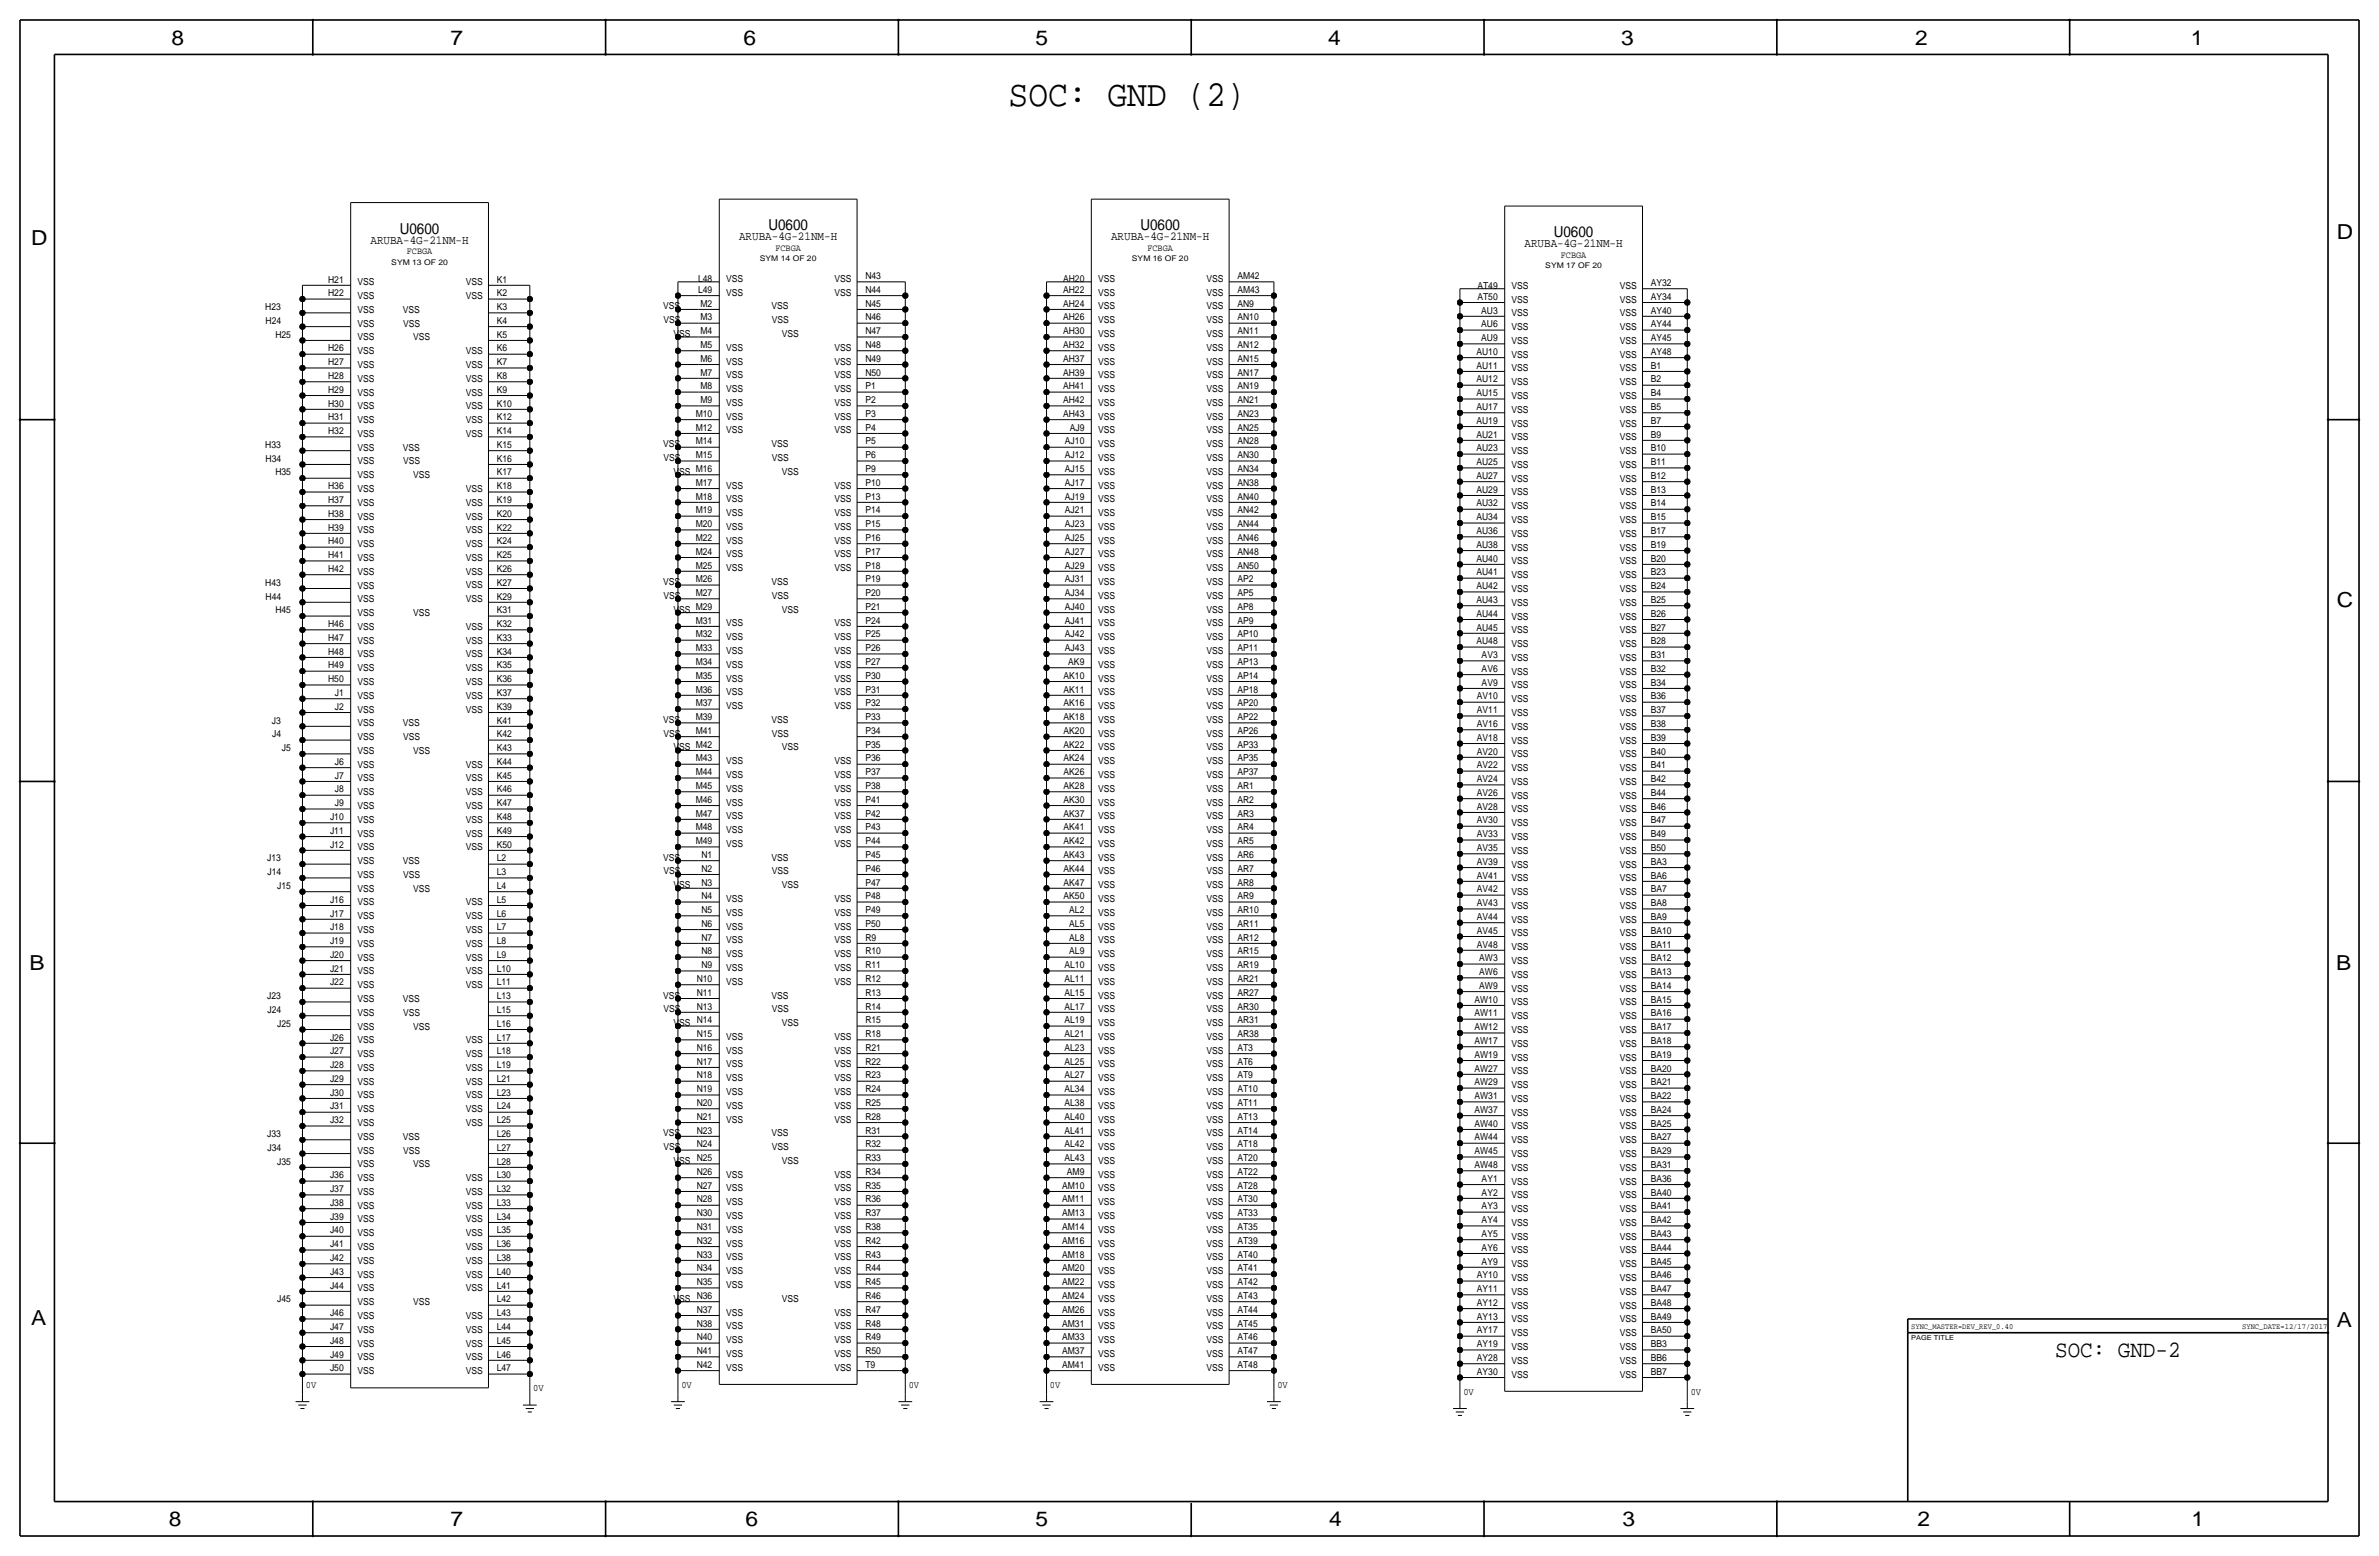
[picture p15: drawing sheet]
<svg xmlns="http://www.w3.org/2000/svg" width="877mm" height="574mm" viewBox="0 0 877 574" stroke-linecap="round" stroke-linejoin="round" font-family="sans-serif">
<defs><g id="words">
<text font-size="13.6" x="371.9" y="39.1">SOC: GND (2)</text>
<text font-size="8.6" x="757.7" y="500.1">SOC: GND-2</text>
<g font-size="7.6">
<text x="63.2" y="16.5">8</text>
<text x="166.1" y="16.5">7</text>
<text x="274.1" y="16.5">6</text>
<text x="381.8" y="16.5">5</text>
<text x="489.7" y="16.5">4</text>
<text x="597.7" y="16.5">3</text>
<text x="706.1" y="16.5">2</text>
<text x="807.7" y="16.5">1</text>
<text x="861.6" y="88.1">D</text>
<text x="11.4" y="90.4">D</text>
<text x="861.6" y="223.8">C</text>
<text x="10.9" y="357.6">B</text>
<text x="861.3" y="357.4">B</text>
<text x="11.4" y="488.4">A</text>
<text x="861.6" y="489.2">A</text>
<text x="62.2" y="562.6">8</text>
<text x="166.1" y="562.6">7</text>
<text x="274.8" y="562.6">6</text>
<text x="381.8" y="562.6">5</text>
<text x="490" y="562.6">4</text>
<text x="598.2" y="562.6">3</text>
<text x="706.9" y="562.6">2</text>
<text x="808" y="562.6">1</text>
</g>
<g font-size="5.6">
<text x="147.4" y="86.1">U0600</text>
<text x="283.3" y="84.8">U0600</text>
<text x="420.4" y="84.8">U0600</text>
<text x="572.8" y="87.4">U0600</text>
</g>
<g font-size="4.5">
<text x="136.6" y="89.9">ARUBA-4G-21NM-H</text>
<text x="272.5" y="88.6">ARUBA-4G-21NM-H</text>
<text x="409.6" y="88.6">ARUBA-4G-21NM-H</text>
<text x="562" y="91.2">ARUBA-4G-21NM-H</text>
</g>
<g font-size="3.6">
<text x="112.8" y="511.6">0V</text>
<text x="196.6" y="512.8">0V</text>
<text x="251.2" y="511.6">0V</text>
<text x="335" y="511.6">0V</text>
<text x="387.1" y="511.6">0V</text>
<text x="470.9" y="511.6">0V</text>
<text x="539.5" y="514.1">0V</text>
<text x="623.3" y="514.1">0V</text>
</g>
<g font-size="3.5">
<text x="150" y="93.7">FCBGA</text>
<text x="285.8" y="92.5">FCBGA</text>
<text x="423" y="92.5">FCBGA</text>
<text x="575.4" y="95">FCBGA</text>
<text x="121" y="104.4">H21</text>
<text x="131.8" y="105.2">VSS</text>
<text x="171.7" y="105.2">VSS</text>
<text x="183.1" y="104.1">K1</text>
<text x="257.4" y="108">L49</text>
<text x="257.4" y="103.9">L48</text>
<text x="267.7" y="103.9">VSS</text>
<text x="307.6" y="103.9">VSS</text>
<text x="319" y="108">N44</text>
<text x="319" y="102.9">N43</text>
<text x="391.9" y="108">AH22</text>
<text x="391.9" y="103.9">AH20</text>
<text x="404.9" y="103.9">VSS</text>
<text x="444.8" y="103.9">VSS</text>
<text x="456.2" y="108">AM43</text>
<text x="456.2" y="102.9">AM42</text>
<text x="544.7" y="106.4">AT49</text>
<text x="557.3" y="106.4">VSS</text>
<text x="597.2" y="106.4">VSS</text>
<text x="608.6" y="105.4">AY32</text>
<text x="121" y="109.2">H22</text>
<text x="131.8" y="110.2">VSS</text>
<text x="171.7" y="110.2">VSS</text>
<text x="183.1" y="109.2">K2</text>
<text x="258.3" y="113">M2</text>
<text x="267.7" y="109">VSS</text>
<text x="307.6" y="109">VSS</text>
<text x="319" y="113">N45</text>
<text x="391.9" y="113">AH24</text>
<text x="404.9" y="109">VSS</text>
<text x="444.8" y="109">VSS</text>
<text x="456.2" y="113">AN9</text>
<text x="544.7" y="110.5">AT50</text>
<text x="557.3" y="111.5">VSS</text>
<text x="597.2" y="111.5">VSS</text>
<text x="608.6" y="110.5">AY34</text>
<text x="97.8" y="114.3">H23</text>
<text x="97.9" y="119.4">H24</text>
<text x="131.8" y="115.3">VSS</text>
<text x="148.5" y="115.3">VSS</text>
<text x="183.1" y="119.4">K4</text>
<text x="183.1" y="114.3">K3</text>
<text x="244.5" y="114">VSS</text>
<text x="244.6" y="119.1">VSS</text>
<text x="258.3" y="118.1">M3</text>
<text x="284.4" y="114">VSS</text>
<text x="284.6" y="119.1">VSS</text>
<text x="319" y="118.1">N46</text>
<text x="391.9" y="118.1">AH26</text>
<text x="404.9" y="119.1">VSS</text>
<text x="404.9" y="114">VSS</text>
<text x="444.8" y="119.1">VSS</text>
<text x="444.8" y="114">VSS</text>
<text x="456.2" y="118.1">AN10</text>
<text x="546.1" y="115.6">AU3</text>
<text x="557.3" y="116.6">VSS</text>
<text x="597.2" y="116.6">VSS</text>
<text x="608.6" y="115.6">AY40</text>
<text x="101.5" y="124.5">H25</text>
<text x="131.8" y="125.5">VSS</text>
<text x="131.8" y="120.4">VSS</text>
<text x="148.7" y="120.4">VSS</text>
<text x="152.3" y="125.5">VSS</text>
<text x="183.1" y="124.5">K5</text>
<text x="248.3" y="124.2">VSS</text>
<text x="258.3" y="123.2">M4</text>
<text x="288.2" y="124.2">VSS</text>
<text x="319" y="123.2">N47</text>
<text x="391.9" y="123.2">AH30</text>
<text x="404.9" y="124.2">VSS</text>
<text x="444.8" y="124.2">VSS</text>
<text x="456.2" y="123.2">AN11</text>
<text x="546.1" y="125.7">AU9</text>
<text x="546.1" y="120.7">AU6</text>
<text x="557.3" y="121.7">VSS</text>
<text x="597.2" y="121.7">VSS</text>
<text x="608.6" y="125.7">AY45</text>
<text x="608.6" y="120.7">AY44</text>
<text x="121" y="129.5">H26</text>
<text x="131.8" y="130.6">VSS</text>
<text x="171.7" y="130.6">VSS</text>
<text x="183.1" y="129.5">K6</text>
<text x="258.3" y="128.3">M5</text>
<text x="267.7" y="129.3">VSS</text>
<text x="307.6" y="129.3">VSS</text>
<text x="319" y="128.3">N48</text>
<text x="391.9" y="128.3">AH32</text>
<text x="404.9" y="129.3">VSS</text>
<text x="444.8" y="129.3">VSS</text>
<text x="456.2" y="128.3">AN12</text>
<text x="544.3" y="130.8">AU10</text>
<text x="557.3" y="126.7">VSS</text>
<text x="557.3" y="131.8">VSS</text>
<text x="597.2" y="126.7">VSS</text>
<text x="597.2" y="131.8">VSS</text>
<text x="608.6" y="130.8">AY48</text>
<text x="121" y="134.6">H27</text>
<text x="131.8" y="135.6">VSS</text>
<text x="171.7" y="135.6">VSS</text>
<text x="183.1" y="134.6">K7</text>
<text x="258.3" y="133.4">M6</text>
<text x="267.7" y="134.4">VSS</text>
<text x="307.6" y="134.4">VSS</text>
<text x="319" y="133.4">N49</text>
<text x="391.9" y="133.4">AH37</text>
<text x="404.9" y="134.4">VSS</text>
<text x="444.8" y="134.4">VSS</text>
<text x="456.2" y="133.4">AN15</text>
<text x="544.3" y="135.9">AU11</text>
<text x="557.3" y="136.9">VSS</text>
<text x="597.2" y="136.9">VSS</text>
<text x="608.6" y="135.9">B1</text>
<text x="121" y="139.7">H28</text>
<text x="131.8" y="140.7">VSS</text>
<text x="171.7" y="140.7">VSS</text>
<text x="183.1" y="139.7">K8</text>
<text x="258.3" y="143.5">M8</text>
<text x="258.3" y="138.4">M7</text>
<text x="267.7" y="139.4">VSS</text>
<text x="307.6" y="139.4">VSS</text>
<text x="319" y="143.5">P1</text>
<text x="319" y="138.4">N50</text>
<text x="391.9" y="143.5">AH41</text>
<text x="391.9" y="138.4">AH39</text>
<text x="404.9" y="139.4">VSS</text>
<text x="444.8" y="139.4">VSS</text>
<text x="456.2" y="143.5">AN19</text>
<text x="456.2" y="138.4">AN17</text>
<text x="544.3" y="141">AU12</text>
<text x="557.3" y="142">VSS</text>
<text x="597.2" y="142">VSS</text>
<text x="608.6" y="141">B2</text>
<text x="121" y="149.9">H30</text>
<text x="121" y="144.8">H29</text>
<text x="131.8" y="145.8">VSS</text>
<text x="171.7" y="145.8">VSS</text>
<text x="183.1" y="149.9">K10</text>
<text x="183.1" y="144.8">K9</text>
<text x="258.3" y="148.6">M9</text>
<text x="267.7" y="144.5">VSS</text>
<text x="267.7" y="149.6">VSS</text>
<text x="307.6" y="144.5">VSS</text>
<text x="307.6" y="149.6">VSS</text>
<text x="319" y="148.6">P2</text>
<text x="391.9" y="148.6">AH42</text>
<text x="404.9" y="149.6">VSS</text>
<text x="404.9" y="144.5">VSS</text>
<text x="444.8" y="149.6">VSS</text>
<text x="444.8" y="144.5">VSS</text>
<text x="456.2" y="148.6">AN21</text>
<text x="544.3" y="146.1">AU15</text>
<text x="557.3" y="147.1">VSS</text>
<text x="597.2" y="147.1">VSS</text>
<text x="608.6" y="146.1">B4</text>
<text x="121" y="154.9">H31</text>
<text x="131.8" y="156">VSS</text>
<text x="131.8" y="150.9">VSS</text>
<text x="171.7" y="156">VSS</text>
<text x="171.7" y="150.9">VSS</text>
<text x="183.1" y="154.9">K12</text>
<text x="256.5" y="153.7">M10</text>
<text x="267.7" y="154.7">VSS</text>
<text x="307.6" y="154.7">VSS</text>
<text x="319" y="153.7">P3</text>
<text x="391.9" y="153.7">AH43</text>
<text x="404.9" y="154.7">VSS</text>
<text x="444.8" y="154.7">VSS</text>
<text x="456.2" y="153.7">AN23</text>
<text x="544.3" y="151.1">AU17</text>
<text x="557.3" y="152.1">VSS</text>
<text x="597.2" y="152.1">VSS</text>
<text x="608.6" y="151.1">B5</text>
<text x="121" y="160">H32</text>
<text x="131.8" y="161">VSS</text>
<text x="171.7" y="161">VSS</text>
<text x="183.1" y="160">K14</text>
<text x="256.5" y="158.8">M12</text>
<text x="267.7" y="159.8">VSS</text>
<text x="307.6" y="159.8">VSS</text>
<text x="319" y="158.8">P4</text>
<text x="394.4" y="158.8">AJ9</text>
<text x="404.9" y="159.8">VSS</text>
<text x="444.8" y="159.8">VSS</text>
<text x="456.2" y="158.8">AN25</text>
<text x="544.3" y="161.3">AU21</text>
<text x="544.3" y="156.2">AU19</text>
<text x="557.3" y="157.2">VSS</text>
<text x="597.2" y="157.2">VSS</text>
<text x="608.6" y="161.3">B9</text>
<text x="608.6" y="156.2">B7</text>
<text x="97.8" y="165.1">H33</text>
<text x="131.8" y="166.1">VSS</text>
<text x="148.5" y="166.1">VSS</text>
<text x="183.1" y="165.1">K15</text>
<text x="244.5" y="164.8">VSS</text>
<text x="256.5" y="163.8">M14</text>
<text x="284.4" y="164.8">VSS</text>
<text x="319" y="163.8">P5</text>
<text x="392.6" y="163.8">AJ10</text>
<text x="404.9" y="164.8">VSS</text>
<text x="444.8" y="164.8">VSS</text>
<text x="456.2" y="163.8">AN28</text>
<text x="544.3" y="166.4">AU23</text>
<text x="557.3" y="162.3">VSS</text>
<text x="557.3" y="167.4">VSS</text>
<text x="597.2" y="162.3">VSS</text>
<text x="597.2" y="167.4">VSS</text>
<text x="608.6" y="166.4">B10</text>
<text x="97.9" y="170.2">H34</text>
<text x="131.8" y="171.2">VSS</text>
<text x="148.7" y="171.2">VSS</text>
<text x="183.1" y="170.2">K16</text>
<text x="244.6" y="169.9">VSS</text>
<text x="256.5" y="174">M16</text>
<text x="256.5" y="168.9">M15</text>
<text x="284.6" y="169.9">VSS</text>
<text x="319" y="174">P9</text>
<text x="319" y="168.9">P6</text>
<text x="392.6" y="174">AJ15</text>
<text x="392.6" y="168.9">AJ12</text>
<text x="404.9" y="169.9">VSS</text>
<text x="444.8" y="169.9">VSS</text>
<text x="456.2" y="174">AN34</text>
<text x="456.2" y="168.9">AN30</text>
<text x="544.3" y="171.5">AU25</text>
<text x="557.3" y="172.5">VSS</text>
<text x="597.2" y="172.5">VSS</text>
<text x="608.6" y="171.5">B11</text>
<text x="101.5" y="175.3">H35</text>
<text x="131.8" y="176.3">VSS</text>
<text x="152.3" y="176.3">VSS</text>
<text x="183.1" y="175.3">K17</text>
<text x="248.3" y="175">VSS</text>
<text x="256.5" y="179.1">M17</text>
<text x="288.2" y="175">VSS</text>
<text x="319" y="179.1">P10</text>
<text x="392.6" y="179.1">AJ17</text>
<text x="404.9" y="175">VSS</text>
<text x="444.8" y="175">VSS</text>
<text x="456.2" y="179.1">AN38</text>
<text x="544.3" y="176.5">AU27</text>
<text x="557.3" y="177.5">VSS</text>
<text x="597.2" y="177.5">VSS</text>
<text x="608.6" y="176.5">B12</text>
<text x="121" y="185.4">H37</text>
<text x="121" y="180.3">H36</text>
<text x="131.8" y="181.4">VSS</text>
<text x="171.7" y="181.4">VSS</text>
<text x="183.1" y="185.4">K19</text>
<text x="183.1" y="180.3">K18</text>
<text x="256.5" y="184.2">M18</text>
<text x="267.7" y="180.1">VSS</text>
<text x="267.7" y="185.2">VSS</text>
<text x="307.6" y="180.1">VSS</text>
<text x="307.6" y="185.2">VSS</text>
<text x="319" y="184.2">P13</text>
<text x="392.6" y="184.2">AJ19</text>
<text x="404.9" y="185.2">VSS</text>
<text x="404.9" y="180.1">VSS</text>
<text x="444.8" y="185.2">VSS</text>
<text x="444.8" y="180.1">VSS</text>
<text x="456.2" y="184.2">AN40</text>
<text x="544.3" y="181.6">AU29</text>
<text x="557.3" y="182.6">VSS</text>
<text x="597.2" y="182.6">VSS</text>
<text x="608.6" y="181.6">B13</text>
<text x="121" y="190.5">H38</text>
<text x="131.8" y="191.5">VSS</text>
<text x="131.8" y="186.4">VSS</text>
<text x="171.7" y="191.5">VSS</text>
<text x="171.7" y="186.4">VSS</text>
<text x="183.1" y="190.5">K20</text>
<text x="256.5" y="189.2">M19</text>
<text x="267.7" y="190.2">VSS</text>
<text x="307.6" y="190.2">VSS</text>
<text x="319" y="189.2">P14</text>
<text x="392.6" y="189.2">AJ21</text>
<text x="404.9" y="190.2">VSS</text>
<text x="444.8" y="190.2">VSS</text>
<text x="456.2" y="189.2">AN42</text>
<text x="544.3" y="191.8">AU34</text>
<text x="544.3" y="186.7">AU32</text>
<text x="557.3" y="187.7">VSS</text>
<text x="597.2" y="187.7">VSS</text>
<text x="608.6" y="191.8">B15</text>
<text x="608.6" y="186.7">B14</text>
<text x="121" y="195.6">H39</text>
<text x="131.8" y="196.6">VSS</text>
<text x="171.7" y="196.6">VSS</text>
<text x="183.1" y="195.6">K22</text>
<text x="256.5" y="194.3">M20</text>
<text x="267.7" y="195.3">VSS</text>
<text x="307.6" y="195.3">VSS</text>
<text x="319" y="194.3">P15</text>
<text x="392.6" y="194.3">AJ23</text>
<text x="404.9" y="195.3">VSS</text>
<text x="444.8" y="195.3">VSS</text>
<text x="456.2" y="194.3">AN44</text>
<text x="544.3" y="196.9">AU36</text>
<text x="557.3" y="192.8">VSS</text>
<text x="557.3" y="197.9">VSS</text>
<text x="597.2" y="192.8">VSS</text>
<text x="597.2" y="197.9">VSS</text>
<text x="608.6" y="196.9">B17</text>
<text x="121" y="200.7">H40</text>
<text x="131.8" y="201.7">VSS</text>
<text x="171.7" y="201.7">VSS</text>
<text x="183.1" y="200.7">K24</text>
<text x="256.5" y="199.4">M22</text>
<text x="267.7" y="200.4">VSS</text>
<text x="307.6" y="200.4">VSS</text>
<text x="319" y="199.4">P16</text>
<text x="392.6" y="199.4">AJ25</text>
<text x="404.9" y="200.4">VSS</text>
<text x="444.8" y="200.4">VSS</text>
<text x="456.2" y="199.4">AN46</text>
<text x="544.3" y="201.9">AU38</text>
<text x="557.3" y="202.9">VSS</text>
<text x="597.2" y="202.9">VSS</text>
<text x="608.6" y="201.9">B19</text>
<text x="121" y="205.7">H41</text>
<text x="131.8" y="206.8">VSS</text>
<text x="171.7" y="206.8">VSS</text>
<text x="183.1" y="205.7">K25</text>
<text x="256.5" y="209.6">M25</text>
<text x="256.5" y="204.5">M24</text>
<text x="267.7" y="205.5">VSS</text>
<text x="307.6" y="205.5">VSS</text>
<text x="319" y="209.6">P18</text>
<text x="319" y="204.5">P17</text>
<text x="392.6" y="209.6">AJ29</text>
<text x="392.6" y="204.5">AJ27</text>
<text x="404.9" y="205.5">VSS</text>
<text x="444.8" y="205.5">VSS</text>
<text x="456.2" y="209.6">AN50</text>
<text x="456.2" y="204.5">AN48</text>
<text x="544.3" y="207">AU40</text>
<text x="557.3" y="208">VSS</text>
<text x="597.2" y="208">VSS</text>
<text x="608.6" y="207">B20</text>
<text x="97.8" y="215.9">H43</text>
<text x="121" y="210.8">H42</text>
<text x="131.8" y="211.8">VSS</text>
<text x="171.7" y="211.8">VSS</text>
<text x="183.1" y="215.9">K27</text>
<text x="183.1" y="210.8">K26</text>
<text x="244.5" y="215.6">VSS</text>
<text x="256.5" y="214.6">M26</text>
<text x="267.7" y="210.6">VSS</text>
<text x="284.4" y="215.6">VSS</text>
<text x="307.6" y="210.6">VSS</text>
<text x="319" y="214.6">P19</text>
<text x="392.6" y="214.6">AJ31</text>
<text x="404.9" y="215.6">VSS</text>
<text x="404.9" y="210.6">VSS</text>
<text x="444.8" y="215.6">VSS</text>
<text x="444.8" y="210.6">VSS</text>
<text x="456.2" y="214.6">AP2</text>
<text x="544.3" y="212.1">AU41</text>
<text x="557.3" y="213.1">VSS</text>
<text x="597.2" y="213.1">VSS</text>
<text x="608.6" y="212.1">B23</text>
<text x="97.9" y="221">H44</text>
<text x="131.8" y="222">VSS</text>
<text x="131.8" y="216.9">VSS</text>
<text x="171.7" y="222">VSS</text>
<text x="171.7" y="216.9">VSS</text>
<text x="183.1" y="221">K29</text>
<text x="244.6" y="220.7">VSS</text>
<text x="256.5" y="219.7">M27</text>
<text x="284.6" y="220.7">VSS</text>
<text x="319" y="219.7">P20</text>
<text x="392.6" y="219.7">AJ34</text>
<text x="404.9" y="220.7">VSS</text>
<text x="444.8" y="220.7">VSS</text>
<text x="456.2" y="219.7">AP5</text>
<text x="544.3" y="217.2">AU42</text>
<text x="557.3" y="218.2">VSS</text>
<text x="597.2" y="218.2">VSS</text>
<text x="608.6" y="217.2">B24</text>
<text x="101.5" y="226.1">H45</text>
<text x="131.8" y="227.1">VSS</text>
<text x="152.3" y="227.1">VSS</text>
<text x="183.1" y="226.1">K31</text>
<text x="248.3" y="225.8">VSS</text>
<text x="256.5" y="224.8">M29</text>
<text x="288.2" y="225.8">VSS</text>
<text x="319" y="224.8">P21</text>
<text x="392.6" y="224.8">AJ40</text>
<text x="404.9" y="225.8">VSS</text>
<text x="444.8" y="225.8">VSS</text>
<text x="456.2" y="224.8">AP8</text>
<text x="544.3" y="227.3">AU44</text>
<text x="544.3" y="222.3">AU43</text>
<text x="557.3" y="223.3">VSS</text>
<text x="597.2" y="223.3">VSS</text>
<text x="608.6" y="227.3">B26</text>
<text x="608.6" y="222.3">B25</text>
<text x="121" y="231.1">H46</text>
<text x="131.8" y="232.2">VSS</text>
<text x="171.7" y="232.2">VSS</text>
<text x="183.1" y="231.1">K32</text>
<text x="256.5" y="229.9">M31</text>
<text x="267.7" y="230.9">VSS</text>
<text x="307.6" y="230.9">VSS</text>
<text x="319" y="229.9">P24</text>
<text x="392.6" y="229.9">AJ41</text>
<text x="404.9" y="230.9">VSS</text>
<text x="444.8" y="230.9">VSS</text>
<text x="456.2" y="229.9">AP9</text>
<text x="544.3" y="232.4">AU45</text>
<text x="557.3" y="228.3">VSS</text>
<text x="557.3" y="233.4">VSS</text>
<text x="597.2" y="228.3">VSS</text>
<text x="597.2" y="233.4">VSS</text>
<text x="608.6" y="232.4">B27</text>
<text x="121" y="236.2">H47</text>
<text x="131.8" y="237.2">VSS</text>
<text x="171.7" y="237.2">VSS</text>
<text x="183.1" y="236.2">K33</text>
<text x="256.5" y="235">M32</text>
<text x="267.7" y="236">VSS</text>
<text x="307.6" y="236">VSS</text>
<text x="319" y="235">P25</text>
<text x="392.6" y="235">AJ42</text>
<text x="404.9" y="236">VSS</text>
<text x="444.8" y="236">VSS</text>
<text x="456.2" y="235">AP10</text>
<text x="544.3" y="237.5">AU48</text>
<text x="557.3" y="238.5">VSS</text>
<text x="597.2" y="238.5">VSS</text>
<text x="608.6" y="237.5">B28</text>
<text x="121" y="241.3">H48</text>
<text x="131.8" y="242.3">VSS</text>
<text x="171.7" y="242.3">VSS</text>
<text x="183.1" y="241.3">K34</text>
<text x="256.5" y="245.1">M34</text>
<text x="256.5" y="240">M33</text>
<text x="267.7" y="241">VSS</text>
<text x="307.6" y="241">VSS</text>
<text x="319" y="245.1">P27</text>
<text x="319" y="240">P26</text>
<text x="392.6" y="240">AJ43</text>
<text x="393.8" y="245.1">AK9</text>
<text x="404.9" y="241">VSS</text>
<text x="444.8" y="241">VSS</text>
<text x="456.2" y="245.1">AP13</text>
<text x="456.2" y="240">AP11</text>
<text x="546.2" y="242.6">AV3</text>
<text x="557.3" y="243.6">VSS</text>
<text x="597.2" y="243.6">VSS</text>
<text x="608.6" y="242.6">B31</text>
<text x="121" y="251.5">H50</text>
<text x="121" y="246.4">H49</text>
<text x="131.8" y="247.4">VSS</text>
<text x="171.7" y="247.4">VSS</text>
<text x="183.1" y="251.5">K36</text>
<text x="183.1" y="246.4">K35</text>
<text x="256.5" y="250.2">M35</text>
<text x="267.7" y="246.1">VSS</text>
<text x="267.7" y="251.2">VSS</text>
<text x="307.6" y="246.1">VSS</text>
<text x="307.6" y="251.2">VSS</text>
<text x="319" y="250.2">P30</text>
<text x="392.1" y="250.2">AK10</text>
<text x="404.9" y="251.2">VSS</text>
<text x="404.9" y="246.1">VSS</text>
<text x="444.8" y="251.2">VSS</text>
<text x="444.8" y="246.1">VSS</text>
<text x="456.2" y="250.2">AP14</text>
<text x="546.2" y="247.7">AV6</text>
<text x="557.3" y="248.7">VSS</text>
<text x="597.2" y="248.7">VSS</text>
<text x="608.6" y="247.7">B32</text>
<text x="123.4" y="256.5">J1</text>
<text x="131.8" y="257.6">VSS</text>
<text x="131.8" y="252.5">VSS</text>
<text x="171.7" y="257.6">VSS</text>
<text x="171.7" y="252.5">VSS</text>
<text x="183.1" y="256.5">K37</text>
<text x="256.5" y="255.3">M36</text>
<text x="267.7" y="256.3">VSS</text>
<text x="307.6" y="256.3">VSS</text>
<text x="319" y="255.3">P31</text>
<text x="392.1" y="255.3">AK11</text>
<text x="404.9" y="256.3">VSS</text>
<text x="444.8" y="256.3">VSS</text>
<text x="456.2" y="255.3">AP18</text>
<text x="544.5" y="257.8">AV10</text>
<text x="546.2" y="252.7">AV9</text>
<text x="557.3" y="253.7">VSS</text>
<text x="597.2" y="253.7">VSS</text>
<text x="608.6" y="257.8">B36</text>
<text x="608.6" y="252.7">B34</text>
<text x="123.4" y="261.6">J2</text>
<text x="131.8" y="262.6">VSS</text>
<text x="171.7" y="262.6">VSS</text>
<text x="183.1" y="261.6">K39</text>
<text x="256.5" y="260.4">M37</text>
<text x="267.7" y="261.4">VSS</text>
<text x="307.6" y="261.4">VSS</text>
<text x="319" y="260.4">P32</text>
<text x="392.1" y="260.4">AK16</text>
<text x="404.9" y="261.4">VSS</text>
<text x="444.8" y="261.4">VSS</text>
<text x="456.2" y="260.4">AP20</text>
<text x="544.5" y="262.9">AV11</text>
<text x="557.3" y="258.8">VSS</text>
<text x="557.3" y="263.9">VSS</text>
<text x="597.2" y="258.8">VSS</text>
<text x="597.2" y="263.9">VSS</text>
<text x="608.6" y="262.9">B37</text>
<text x="100.2" y="266.7">J3</text>
<text x="131.8" y="267.7">VSS</text>
<text x="148.5" y="267.7">VSS</text>
<text x="183.1" y="266.7">K41</text>
<text x="244.5" y="266.4">VSS</text>
<text x="256.5" y="265.4">M39</text>
<text x="284.4" y="266.4">VSS</text>
<text x="319" y="265.4">P33</text>
<text x="392.1" y="265.4">AK18</text>
<text x="404.9" y="266.4">VSS</text>
<text x="444.8" y="266.4">VSS</text>
<text x="456.2" y="265.4">AP22</text>
<text x="544.5" y="268">AV16</text>
<text x="557.3" y="269">VSS</text>
<text x="597.2" y="269">VSS</text>
<text x="608.6" y="268">B38</text>
<text x="100.3" y="271.8">J4</text>
<text x="131.8" y="272.8">VSS</text>
<text x="148.7" y="272.8">VSS</text>
<text x="183.1" y="271.8">K42</text>
<text x="244.6" y="271.5">VSS</text>
<text x="256.5" y="275.6">M42</text>
<text x="256.5" y="270.5">M41</text>
<text x="284.6" y="271.5">VSS</text>
<text x="319" y="275.6">P35</text>
<text x="319" y="270.5">P34</text>
<text x="392.1" y="275.6">AK22</text>
<text x="392.1" y="270.5">AK20</text>
<text x="404.9" y="271.5">VSS</text>
<text x="444.8" y="271.5">VSS</text>
<text x="456.2" y="275.6">AP33</text>
<text x="456.2" y="270.5">AP26</text>
<text x="544.5" y="273.1">AV18</text>
<text x="557.3" y="274.1">VSS</text>
<text x="597.2" y="274.1">VSS</text>
<text x="608.6" y="273.1">B39</text>
<text x="104" y="276.9">J5</text>
<text x="123.4" y="281.9">J6</text>
<text x="131.8" y="277.9">VSS</text>
<text x="152.3" y="277.9">VSS</text>
<text x="183.1" y="281.9">K44</text>
<text x="183.1" y="276.9">K43</text>
<text x="248.3" y="276.6">VSS</text>
<text x="256.5" y="280.7">M43</text>
<text x="267.7" y="281.7">VSS</text>
<text x="288.2" y="276.6">VSS</text>
<text x="307.6" y="281.7">VSS</text>
<text x="319" y="280.7">P36</text>
<text x="392.1" y="280.7">AK24</text>
<text x="404.9" y="281.7">VSS</text>
<text x="404.9" y="276.6">VSS</text>
<text x="444.8" y="281.7">VSS</text>
<text x="444.8" y="276.6">VSS</text>
<text x="456.2" y="280.7">AP35</text>
<text x="544.5" y="278.1">AV20</text>
<text x="557.3" y="279.1">VSS</text>
<text x="597.2" y="279.1">VSS</text>
<text x="608.6" y="278.1">B40</text>
<text x="123.4" y="287">J7</text>
<text x="131.8" y="283">VSS</text>
<text x="171.7" y="283">VSS</text>
<text x="183.1" y="287">K45</text>
<text x="256.5" y="285.8">M44</text>
<text x="267.7" y="286.8">VSS</text>
<text x="307.6" y="286.8">VSS</text>
<text x="319" y="285.8">P37</text>
<text x="392.1" y="285.8">AK26</text>
<text x="404.9" y="286.8">VSS</text>
<text x="444.8" y="286.8">VSS</text>
<text x="456.2" y="285.8">AP37</text>
<text x="544.5" y="283.2">AV22</text>
<text x="557.3" y="284.2">VSS</text>
<text x="597.2" y="284.2">VSS</text>
<text x="608.6" y="283.2">B41</text>
<text x="123.4" y="292.1">J8</text>
<text x="131.8" y="293.1">VSS</text>
<text x="131.8" y="288">VSS</text>
<text x="171.7" y="293.1">VSS</text>
<text x="171.7" y="288">VSS</text>
<text x="183.1" y="292.1">K46</text>
<text x="256.5" y="290.8">M45</text>
<text x="267.7" y="291.8">VSS</text>
<text x="307.6" y="291.8">VSS</text>
<text x="319" y="290.8">P38</text>
<text x="392.1" y="290.8">AK28</text>
<text x="404.9" y="291.8">VSS</text>
<text x="444.8" y="291.8">VSS</text>
<text x="456.2" y="290.8">AR1</text>
<text x="544.5" y="293.4">AV26</text>
<text x="544.5" y="288.3">AV24</text>
<text x="557.3" y="289.3">VSS</text>
<text x="597.2" y="289.3">VSS</text>
<text x="608.6" y="293.4">B44</text>
<text x="608.6" y="288.3">B42</text>
<text x="123.4" y="297.2">J9</text>
<text x="131.8" y="298.2">VSS</text>
<text x="171.7" y="298.2">VSS</text>
<text x="183.1" y="297.2">K47</text>
<text x="256.5" y="295.9">M46</text>
<text x="267.7" y="296.9">VSS</text>
<text x="307.6" y="296.9">VSS</text>
<text x="319" y="295.9">P41</text>
<text x="392.1" y="295.9">AK30</text>
<text x="404.9" y="296.9">VSS</text>
<text x="444.8" y="296.9">VSS</text>
<text x="456.2" y="295.9">AR2</text>
<text x="544.5" y="298.5">AV28</text>
<text x="557.3" y="294.4">VSS</text>
<text x="557.3" y="299.5">VSS</text>
<text x="597.2" y="294.4">VSS</text>
<text x="597.2" y="299.5">VSS</text>
<text x="608.6" y="298.5">B46</text>
<text x="121.7" y="302.3">J10</text>
<text x="131.8" y="303.3">VSS</text>
<text x="171.7" y="303.3">VSS</text>
<text x="183.1" y="302.3">K48</text>
<text x="256.5" y="301">M47</text>
<text x="267.7" y="302">VSS</text>
<text x="307.6" y="302">VSS</text>
<text x="319" y="301">P42</text>
<text x="392.1" y="301">AK37</text>
<text x="404.9" y="302">VSS</text>
<text x="444.8" y="302">VSS</text>
<text x="456.2" y="301">AR3</text>
<text x="544.5" y="303.5">AV30</text>
<text x="557.3" y="304.5">VSS</text>
<text x="597.2" y="304.5">VSS</text>
<text x="608.6" y="303.5">B47</text>
<text x="121.7" y="307.3">J11</text>
<text x="131.8" y="308.4">VSS</text>
<text x="171.7" y="308.4">VSS</text>
<text x="183.1" y="307.3">K49</text>
<text x="256.5" y="311.2">M49</text>
<text x="256.5" y="306.1">M48</text>
<text x="267.7" y="307.1">VSS</text>
<text x="307.6" y="307.1">VSS</text>
<text x="319" y="311.2">P44</text>
<text x="319" y="306.1">P43</text>
<text x="392.1" y="311.2">AK42</text>
<text x="392.1" y="306.1">AK41</text>
<text x="404.9" y="307.1">VSS</text>
<text x="444.8" y="307.1">VSS</text>
<text x="456.2" y="311.2">AR5</text>
<text x="456.2" y="306.1">AR4</text>
<text x="544.5" y="308.6">AV33</text>
<text x="557.3" y="309.6">VSS</text>
<text x="597.2" y="309.6">VSS</text>
<text x="608.6" y="308.6">B49</text>
<text x="98.5" y="317.5">J13</text>
<text x="121.7" y="312.4">J12</text>
<text x="131.8" y="313.4">VSS</text>
<text x="171.7" y="313.4">VSS</text>
<text x="183.1" y="317.5">L2</text>
<text x="183.1" y="312.4">K50</text>
<text x="244.5" y="317.2">VSS</text>
<text x="258.6" y="316.2">N1</text>
<text x="267.7" y="312.2">VSS</text>
<text x="284.4" y="317.2">VSS</text>
<text x="307.6" y="312.2">VSS</text>
<text x="319" y="316.2">P45</text>
<text x="392.1" y="316.2">AK43</text>
<text x="404.9" y="317.2">VSS</text>
<text x="404.9" y="312.2">VSS</text>
<text x="444.8" y="317.2">VSS</text>
<text x="444.8" y="312.2">VSS</text>
<text x="456.2" y="316.2">AR6</text>
<text x="544.5" y="313.7">AV35</text>
<text x="557.3" y="314.7">VSS</text>
<text x="597.2" y="314.7">VSS</text>
<text x="608.6" y="313.7">B50</text>
<text x="98.6" y="322.6">J14</text>
<text x="131.8" y="323.6">VSS</text>
<text x="131.8" y="318.5">VSS</text>
<text x="148.5" y="318.5">VSS</text>
<text x="148.7" y="323.6">VSS</text>
<text x="183.1" y="322.6">L3</text>
<text x="244.6" y="322.3">VSS</text>
<text x="258.6" y="321.3">N2</text>
<text x="284.6" y="322.3">VSS</text>
<text x="319" y="321.3">P46</text>
<text x="392.1" y="321.3">AK44</text>
<text x="404.9" y="322.3">VSS</text>
<text x="444.8" y="322.3">VSS</text>
<text x="456.2" y="321.3">AR7</text>
<text x="544.5" y="323.9">AV41</text>
<text x="544.5" y="318.8">AV39</text>
<text x="557.3" y="319.8">VSS</text>
<text x="597.2" y="319.8">VSS</text>
<text x="608.6" y="323.9">BA6</text>
<text x="608.6" y="318.8">BA3</text>
<text x="102.2" y="327.7">J15</text>
<text x="131.8" y="328.7">VSS</text>
<text x="152.3" y="328.7">VSS</text>
<text x="183.1" y="327.7">L4</text>
<text x="248.3" y="327.4">VSS</text>
<text x="258.6" y="326.4">N3</text>
<text x="288.2" y="327.4">VSS</text>
<text x="319" y="326.4">P47</text>
<text x="392.1" y="326.4">AK47</text>
<text x="404.9" y="327.4">VSS</text>
<text x="444.8" y="327.4">VSS</text>
<text x="456.2" y="326.4">AR8</text>
<text x="544.5" y="328.9">AV42</text>
<text x="557.3" y="324.9">VSS</text>
<text x="557.3" y="329.9">VSS</text>
<text x="597.2" y="324.9">VSS</text>
<text x="597.2" y="329.9">VSS</text>
<text x="608.6" y="328.9">BA7</text>
<text x="121.7" y="332.7">J16</text>
<text x="131.8" y="333.8">VSS</text>
<text x="171.7" y="333.8">VSS</text>
<text x="183.1" y="332.7">L5</text>
<text x="258.6" y="331.5">N4</text>
<text x="267.7" y="332.5">VSS</text>
<text x="307.6" y="332.5">VSS</text>
<text x="319" y="331.5">P48</text>
<text x="392.1" y="331.5">AK50</text>
<text x="404.9" y="332.5">VSS</text>
<text x="444.8" y="332.5">VSS</text>
<text x="456.2" y="331.5">AR9</text>
<text x="544.5" y="334">AV43</text>
<text x="557.3" y="335">VSS</text>
<text x="597.2" y="335">VSS</text>
<text x="608.6" y="334">BA8</text>
<text x="121.7" y="337.8">J17</text>
<text x="131.8" y="338.8">VSS</text>
<text x="171.7" y="338.8">VSS</text>
<text x="183.1" y="337.8">L6</text>
<text x="258.6" y="341.6">N6</text>
<text x="258.6" y="336.6">N5</text>
<text x="267.7" y="337.6">VSS</text>
<text x="307.6" y="337.6">VSS</text>
<text x="319" y="341.6">P50</text>
<text x="319" y="336.6">P49</text>
<text x="394.2" y="341.6">AL5</text>
<text x="394.2" y="336.6">AL2</text>
<text x="404.9" y="337.6">VSS</text>
<text x="444.8" y="337.6">VSS</text>
<text x="456.2" y="341.6">AR11</text>
<text x="456.2" y="336.6">AR10</text>
<text x="544.5" y="339.1">AV44</text>
<text x="557.3" y="340.1">VSS</text>
<text x="597.2" y="340.1">VSS</text>
<text x="608.6" y="339.1">BA9</text>
<text x="121.7" y="348">J19</text>
<text x="121.7" y="342.9">J18</text>
<text x="131.8" y="343.9">VSS</text>
<text x="171.7" y="343.9">VSS</text>
<text x="183.1" y="348">L8</text>
<text x="183.1" y="342.9">L7</text>
<text x="258.6" y="346.7">N7</text>
<text x="267.7" y="342.6">VSS</text>
<text x="267.7" y="347.7">VSS</text>
<text x="307.6" y="342.6">VSS</text>
<text x="307.6" y="347.7">VSS</text>
<text x="319" y="346.7">R9</text>
<text x="394.2" y="346.7">AL8</text>
<text x="404.9" y="347.7">VSS</text>
<text x="404.9" y="342.6">VSS</text>
<text x="444.8" y="347.7">VSS</text>
<text x="444.8" y="342.6">VSS</text>
<text x="456.2" y="346.7">AR12</text>
<text x="544.5" y="344.2">AV45</text>
<text x="557.3" y="345.2">VSS</text>
<text x="597.2" y="345.2">VSS</text>
<text x="608.6" y="344.2">BA10</text>
<text x="121.7" y="353.1">J20</text>
<text x="131.8" y="349">VSS</text>
<text x="171.7" y="349">VSS</text>
<text x="183.1" y="353.1">L9</text>
<text x="258.6" y="351.8">N8</text>
<text x="267.7" y="352.8">VSS</text>
<text x="307.6" y="352.8">VSS</text>
<text x="319" y="351.8">R10</text>
<text x="394.2" y="351.8">AL9</text>
<text x="404.9" y="352.8">VSS</text>
<text x="444.8" y="352.8">VSS</text>
<text x="456.2" y="351.8">AR15</text>
<text x="544.5" y="349.3">AV48</text>
<text x="557.3" y="350.3">VSS</text>
<text x="597.2" y="350.3">VSS</text>
<text x="608.6" y="349.3">BA11</text>
<text x="121.7" y="358.1">J21</text>
<text x="131.8" y="359.2">VSS</text>
<text x="131.8" y="354.1">VSS</text>
<text x="171.7" y="359.2">VSS</text>
<text x="171.7" y="354.1">VSS</text>
<text x="183.1" y="358.1">L10</text>
<text x="258.6" y="356.9">N9</text>
<text x="267.7" y="357.9">VSS</text>
<text x="307.6" y="357.9">VSS</text>
<text x="319" y="356.9">R11</text>
<text x="392.4" y="356.9">AL10</text>
<text x="404.9" y="357.9">VSS</text>
<text x="444.8" y="357.9">VSS</text>
<text x="456.2" y="356.9">AR19</text>
<text x="545.4" y="359.4">AW6</text>
<text x="545.4" y="354.3">AW3</text>
<text x="557.3" y="355.3">VSS</text>
<text x="597.2" y="355.3">VSS</text>
<text x="608.6" y="359.4">BA13</text>
<text x="608.6" y="354.3">BA12</text>
<text x="121.7" y="363.2">J22</text>
<text x="131.8" y="364.2">VSS</text>
<text x="171.7" y="364.2">VSS</text>
<text x="183.1" y="363.2">L11</text>
<text x="256.9" y="362">N10</text>
<text x="267.7" y="363">VSS</text>
<text x="307.6" y="363">VSS</text>
<text x="319" y="362">R12</text>
<text x="392.4" y="362">AL11</text>
<text x="404.9" y="363">VSS</text>
<text x="444.8" y="363">VSS</text>
<text x="456.2" y="362">AR21</text>
<text x="545.4" y="364.5">AW9</text>
<text x="557.3" y="360.4">VSS</text>
<text x="557.3" y="365.5">VSS</text>
<text x="597.2" y="360.4">VSS</text>
<text x="597.2" y="365.5">VSS</text>
<text x="608.6" y="364.5">BA14</text>
<text x="98.5" y="368.3">J23</text>
<text x="131.8" y="369.3">VSS</text>
<text x="148.5" y="369.3">VSS</text>
<text x="183.1" y="368.3">L13</text>
<text x="244.5" y="368">VSS</text>
<text x="256.9" y="367">N11</text>
<text x="284.4" y="368">VSS</text>
<text x="319" y="367">R13</text>
<text x="392.4" y="367">AL15</text>
<text x="404.9" y="368">VSS</text>
<text x="444.8" y="368">VSS</text>
<text x="456.2" y="367">AR27</text>
<text x="543.6" y="369.6">AW10</text>
<text x="557.3" y="370.6">VSS</text>
<text x="597.2" y="370.6">VSS</text>
<text x="608.6" y="369.6">BA15</text>
<text x="98.6" y="373.4">J24</text>
<text x="131.8" y="374.4">VSS</text>
<text x="148.7" y="374.4">VSS</text>
<text x="183.1" y="373.4">L15</text>
<text x="244.6" y="373.1">VSS</text>
<text x="256.9" y="377.2">N14</text>
<text x="256.9" y="372.1">N13</text>
<text x="284.6" y="373.1">VSS</text>
<text x="319" y="377.2">R15</text>
<text x="319" y="372.1">R14</text>
<text x="392.4" y="377.2">AL19</text>
<text x="392.4" y="372.1">AL17</text>
<text x="404.9" y="373.1">VSS</text>
<text x="444.8" y="373.1">VSS</text>
<text x="456.2" y="377.2">AR31</text>
<text x="456.2" y="372.1">AR30</text>
<text x="543.6" y="374.7">AW11</text>
<text x="557.3" y="375.7">VSS</text>
<text x="597.2" y="375.7">VSS</text>
<text x="608.6" y="374.7">BA16</text>
<text x="102.2" y="378.5">J25</text>
<text x="121.7" y="383.5">J26</text>
<text x="131.8" y="379.5">VSS</text>
<text x="152.3" y="379.5">VSS</text>
<text x="183.1" y="383.5">L17</text>
<text x="183.1" y="378.5">L16</text>
<text x="248.3" y="378.2">VSS</text>
<text x="256.9" y="382.3">N15</text>
<text x="267.7" y="383.3">VSS</text>
<text x="288.2" y="378.2">VSS</text>
<text x="307.6" y="383.3">VSS</text>
<text x="319" y="382.3">R18</text>
<text x="392.4" y="382.3">AL21</text>
<text x="404.9" y="383.3">VSS</text>
<text x="404.9" y="378.2">VSS</text>
<text x="444.8" y="383.3">VSS</text>
<text x="444.8" y="378.2">VSS</text>
<text x="456.2" y="382.3">AR38</text>
<text x="543.6" y="379.7">AW12</text>
<text x="557.3" y="380.7">VSS</text>
<text x="597.2" y="380.7">VSS</text>
<text x="608.6" y="379.7">BA17</text>
<text x="121.7" y="388.6">J27</text>
<text x="131.8" y="389.6">VSS</text>
<text x="131.8" y="384.6">VSS</text>
<text x="171.7" y="389.6">VSS</text>
<text x="171.7" y="384.6">VSS</text>
<text x="183.1" y="388.6">L18</text>
<text x="256.9" y="387.4">N16</text>
<text x="267.7" y="388.4">VSS</text>
<text x="307.6" y="388.4">VSS</text>
<text x="319" y="387.4">R21</text>
<text x="392.4" y="387.4">AL23</text>
<text x="404.9" y="388.4">VSS</text>
<text x="444.8" y="388.4">VSS</text>
<text x="456.2" y="387.4">AT3</text>
<text x="543.6" y="389.9">AW19</text>
<text x="543.6" y="384.8">AW17</text>
<text x="557.3" y="385.8">VSS</text>
<text x="597.2" y="385.8">VSS</text>
<text x="608.6" y="389.9">BA19</text>
<text x="608.6" y="384.8">BA18</text>
<text x="121.7" y="393.7">J28</text>
<text x="131.8" y="394.7">VSS</text>
<text x="171.7" y="394.7">VSS</text>
<text x="183.1" y="393.7">L19</text>
<text x="256.9" y="392.4">N17</text>
<text x="267.7" y="393.4">VSS</text>
<text x="307.6" y="393.4">VSS</text>
<text x="319" y="392.4">R22</text>
<text x="392.4" y="392.4">AL25</text>
<text x="404.9" y="393.4">VSS</text>
<text x="444.8" y="393.4">VSS</text>
<text x="456.2" y="392.4">AT6</text>
<text x="543.6" y="395">AW27</text>
<text x="557.3" y="390.9">VSS</text>
<text x="557.3" y="396">VSS</text>
<text x="597.2" y="390.9">VSS</text>
<text x="597.2" y="396">VSS</text>
<text x="608.6" y="395">BA20</text>
<text x="121.7" y="398.8">J29</text>
<text x="131.8" y="399.8">VSS</text>
<text x="171.7" y="399.8">VSS</text>
<text x="183.1" y="398.8">L21</text>
<text x="256.9" y="397.5">N18</text>
<text x="267.7" y="398.5">VSS</text>
<text x="307.6" y="398.5">VSS</text>
<text x="319" y="397.5">R23</text>
<text x="392.4" y="397.5">AL27</text>
<text x="404.9" y="398.5">VSS</text>
<text x="444.8" y="398.5">VSS</text>
<text x="456.2" y="397.5">AT9</text>
<text x="543.6" y="400.1">AW29</text>
<text x="557.3" y="401.1">VSS</text>
<text x="597.2" y="401.1">VSS</text>
<text x="608.6" y="400.1">BA21</text>
<text x="121.7" y="403.9">J30</text>
<text x="131.8" y="404.9">VSS</text>
<text x="171.7" y="404.9">VSS</text>
<text x="183.1" y="403.9">L23</text>
<text x="256.9" y="407.7">N20</text>
<text x="256.9" y="402.6">N19</text>
<text x="267.7" y="403.6">VSS</text>
<text x="307.6" y="403.6">VSS</text>
<text x="319" y="407.7">R25</text>
<text x="319" y="402.6">R24</text>
<text x="392.4" y="407.7">AL38</text>
<text x="392.4" y="402.6">AL34</text>
<text x="404.9" y="403.6">VSS</text>
<text x="444.8" y="403.6">VSS</text>
<text x="456.2" y="407.7">AT11</text>
<text x="456.2" y="402.6">AT10</text>
<text x="543.6" y="405.1">AW31</text>
<text x="557.3" y="406.1">VSS</text>
<text x="597.2" y="406.1">VSS</text>
<text x="608.6" y="405.1">BA22</text>
<text x="121.7" y="408.9">J31</text>
<text x="131.8" y="410">VSS</text>
<text x="171.7" y="410">VSS</text>
<text x="183.1" y="408.9">L24</text>
<text x="256.9" y="412.8">N21</text>
<text x="267.7" y="408.7">VSS</text>
<text x="267.7" y="413.8">VSS</text>
<text x="307.6" y="408.7">VSS</text>
<text x="307.6" y="413.8">VSS</text>
<text x="319" y="412.8">R28</text>
<text x="392.4" y="412.8">AL40</text>
<text x="404.9" y="413.8">VSS</text>
<text x="404.9" y="408.7">VSS</text>
<text x="444.8" y="413.8">VSS</text>
<text x="444.8" y="408.7">VSS</text>
<text x="456.2" y="412.8">AT13</text>
<text x="543.6" y="410.2">AW37</text>
<text x="557.3" y="411.2">VSS</text>
<text x="597.2" y="411.2">VSS</text>
<text x="608.6" y="410.2">BA24</text>
<text x="98.5" y="419.1">J33</text>
<text x="121.7" y="414">J32</text>
<text x="131.8" y="415">VSS</text>
<text x="171.7" y="415">VSS</text>
<text x="183.1" y="419.1">L26</text>
<text x="183.1" y="414">L25</text>
<text x="244.5" y="418.8">VSS</text>
<text x="256.9" y="417.8">N23</text>
<text x="284.4" y="418.8">VSS</text>
<text x="319" y="417.8">R31</text>
<text x="392.4" y="417.8">AL41</text>
<text x="404.9" y="418.8">VSS</text>
<text x="444.8" y="418.8">VSS</text>
<text x="456.2" y="417.8">AT14</text>
<text x="543.6" y="415.3">AW40</text>
<text x="557.3" y="416.3">VSS</text>
<text x="597.2" y="416.3">VSS</text>
<text x="608.6" y="415.3">BA25</text>
<text x="98.6" y="424.2">J34</text>
<text x="131.8" y="425.2">VSS</text>
<text x="131.8" y="420.1">VSS</text>
<text x="148.5" y="420.1">VSS</text>
<text x="148.7" y="425.2">VSS</text>
<text x="183.1" y="424.2">L27</text>
<text x="244.6" y="423.9">VSS</text>
<text x="256.9" y="422.9">N24</text>
<text x="284.6" y="423.9">VSS</text>
<text x="319" y="422.9">R32</text>
<text x="392.4" y="422.9">AL42</text>
<text x="404.9" y="423.9">VSS</text>
<text x="444.8" y="423.9">VSS</text>
<text x="456.2" y="422.9">AT18</text>
<text x="543.6" y="425.5">AW45</text>
<text x="543.6" y="420.4">AW44</text>
<text x="557.3" y="421.4">VSS</text>
<text x="597.2" y="421.4">VSS</text>
<text x="608.6" y="425.5">BA29</text>
<text x="608.6" y="420.4">BA27</text>
<text x="102.2" y="429.3">J35</text>
<text x="131.8" y="430.3">VSS</text>
<text x="152.3" y="430.3">VSS</text>
<text x="183.1" y="429.3">L28</text>
<text x="248.3" y="429">VSS</text>
<text x="256.9" y="428">N25</text>
<text x="288.2" y="429">VSS</text>
<text x="319" y="428">R33</text>
<text x="392.4" y="428">AL43</text>
<text x="404.9" y="429">VSS</text>
<text x="444.8" y="429">VSS</text>
<text x="456.2" y="428">AT20</text>
<text x="543.6" y="430.5">AW48</text>
<text x="557.3" y="426.5">VSS</text>
<text x="557.3" y="431.5">VSS</text>
<text x="597.2" y="426.5">VSS</text>
<text x="597.2" y="431.5">VSS</text>
<text x="608.6" y="430.5">BA31</text>
<text x="121.7" y="434.3">J36</text>
<text x="131.8" y="435.4">VSS</text>
<text x="171.7" y="435.4">VSS</text>
<text x="183.1" y="434.3">L30</text>
<text x="256.9" y="433.1">N26</text>
<text x="267.7" y="434.1">VSS</text>
<text x="307.6" y="434.1">VSS</text>
<text x="319" y="433.1">R34</text>
<text x="393.3" y="433.1">AM9</text>
<text x="404.9" y="434.1">VSS</text>
<text x="444.8" y="434.1">VSS</text>
<text x="456.2" y="433.1">AT22</text>
<text x="546.2" y="435.6">AY1</text>
<text x="557.3" y="436.6">VSS</text>
<text x="597.2" y="436.6">VSS</text>
<text x="608.6" y="435.6">BA36</text>
<text x="121.7" y="439.4">J37</text>
<text x="131.8" y="440.4">VSS</text>
<text x="171.7" y="440.4">VSS</text>
<text x="183.1" y="439.4">L32</text>
<text x="256.9" y="443.2">N28</text>
<text x="256.9" y="438.2">N27</text>
<text x="267.7" y="439.2">VSS</text>
<text x="307.6" y="439.2">VSS</text>
<text x="319" y="443.2">R36</text>
<text x="319" y="438.2">R35</text>
<text x="391.6" y="443.2">AM11</text>
<text x="391.6" y="438.2">AM10</text>
<text x="404.9" y="439.2">VSS</text>
<text x="444.8" y="439.2">VSS</text>
<text x="456.2" y="443.2">AT30</text>
<text x="456.2" y="438.2">AT28</text>
<text x="546.2" y="440.7">AY2</text>
<text x="557.3" y="441.7">VSS</text>
<text x="597.2" y="441.7">VSS</text>
<text x="608.6" y="440.7">BA40</text>
<text x="121.7" y="449.6">J39</text>
<text x="121.7" y="444.5">J38</text>
<text x="131.8" y="445.5">VSS</text>
<text x="171.7" y="445.5">VSS</text>
<text x="183.1" y="449.6">L34</text>
<text x="183.1" y="444.5">L33</text>
<text x="256.9" y="448.3">N30</text>
<text x="267.7" y="444.2">VSS</text>
<text x="267.7" y="449.3">VSS</text>
<text x="307.6" y="444.2">VSS</text>
<text x="307.6" y="449.3">VSS</text>
<text x="319" y="448.3">R37</text>
<text x="391.6" y="448.3">AM13</text>
<text x="404.9" y="449.3">VSS</text>
<text x="404.9" y="444.2">VSS</text>
<text x="444.8" y="449.3">VSS</text>
<text x="444.8" y="444.2">VSS</text>
<text x="456.2" y="448.3">AT33</text>
<text x="546.2" y="445.8">AY3</text>
<text x="557.3" y="446.8">VSS</text>
<text x="597.2" y="446.8">VSS</text>
<text x="608.6" y="445.8">BA41</text>
<text x="121.7" y="454.7">J40</text>
<text x="131.8" y="455.7">VSS</text>
<text x="131.8" y="450.6">VSS</text>
<text x="171.7" y="455.7">VSS</text>
<text x="171.7" y="450.6">VSS</text>
<text x="183.1" y="454.7">L35</text>
<text x="256.9" y="453.4">N31</text>
<text x="267.7" y="454.4">VSS</text>
<text x="307.6" y="454.4">VSS</text>
<text x="319" y="453.4">R38</text>
<text x="391.6" y="453.4">AM14</text>
<text x="404.9" y="454.4">VSS</text>
<text x="444.8" y="454.4">VSS</text>
<text x="456.2" y="453.4">AT35</text>
<text x="546.2" y="455.9">AY5</text>
<text x="546.2" y="450.9">AY4</text>
<text x="557.3" y="451.9">VSS</text>
<text x="597.2" y="451.9">VSS</text>
<text x="608.6" y="455.9">BA43</text>
<text x="608.6" y="450.9">BA42</text>
<text x="121.7" y="459.7">J41</text>
<text x="131.8" y="460.8">VSS</text>
<text x="171.7" y="460.8">VSS</text>
<text x="183.1" y="459.7">L36</text>
<text x="256.9" y="458.5">N32</text>
<text x="267.7" y="459.5">VSS</text>
<text x="307.6" y="459.5">VSS</text>
<text x="319" y="458.5">R42</text>
<text x="391.6" y="458.5">AM16</text>
<text x="404.9" y="459.5">VSS</text>
<text x="444.8" y="459.5">VSS</text>
<text x="456.2" y="458.5">AT39</text>
<text x="546.2" y="461">AY6</text>
<text x="557.3" y="456.9">VSS</text>
<text x="597.2" y="456.9">VSS</text>
<text x="608.6" y="461">BA44</text>
<text x="121.7" y="464.8">J42</text>
<text x="131.8" y="465.8">VSS</text>
<text x="171.7" y="465.8">VSS</text>
<text x="183.1" y="464.8">L38</text>
<text x="256.9" y="463.6">N33</text>
<text x="267.7" y="464.6">VSS</text>
<text x="307.6" y="464.6">VSS</text>
<text x="319" y="463.6">R43</text>
<text x="391.6" y="463.6">AM18</text>
<text x="404.9" y="464.6">VSS</text>
<text x="444.8" y="464.6">VSS</text>
<text x="456.2" y="463.6">AT40</text>
<text x="546.2" y="466.1">AY9</text>
<text x="557.3" y="462">VSS</text>
<text x="557.3" y="467.1">VSS</text>
<text x="597.2" y="462">VSS</text>
<text x="597.2" y="467.1">VSS</text>
<text x="608.6" y="466.1">BA45</text>
<text x="121.7" y="469.9">J43</text>
<text x="131.8" y="470.9">VSS</text>
<text x="171.7" y="470.9">VSS</text>
<text x="183.1" y="469.9">L40</text>
<text x="256.9" y="473.7">N35</text>
<text x="256.9" y="468.6">N34</text>
<text x="267.7" y="469.6">VSS</text>
<text x="307.6" y="469.6">VSS</text>
<text x="319" y="473.7">R45</text>
<text x="319" y="468.6">R44</text>
<text x="391.6" y="473.7">AM22</text>
<text x="391.6" y="468.6">AM20</text>
<text x="404.9" y="469.6">VSS</text>
<text x="444.8" y="469.6">VSS</text>
<text x="456.2" y="473.7">AT42</text>
<text x="456.2" y="468.6">AT41</text>
<text x="544.5" y="471.2">AY10</text>
<text x="557.3" y="472.2">VSS</text>
<text x="597.2" y="472.2">VSS</text>
<text x="608.6" y="471.2">BA46</text>
<text x="121.7" y="475">J44</text>
<text x="131.8" y="476">VSS</text>
<text x="171.7" y="476">VSS</text>
<text x="183.1" y="475">L41</text>
<text x="248.3" y="479.8">VSS</text>
<text x="256.9" y="478.8">N36</text>
<text x="267.7" y="474.7">VSS</text>
<text x="288.2" y="479.8">VSS</text>
<text x="307.6" y="474.7">VSS</text>
<text x="319" y="478.8">R46</text>
<text x="391.6" y="478.8">AM24</text>
<text x="404.9" y="479.8">VSS</text>
<text x="404.9" y="474.7">VSS</text>
<text x="444.8" y="479.8">VSS</text>
<text x="444.8" y="474.7">VSS</text>
<text x="456.2" y="478.8">AT43</text>
<text x="544.5" y="476.3">AY11</text>
<text x="557.3" y="477.3">VSS</text>
<text x="597.2" y="477.3">VSS</text>
<text x="608.6" y="476.3">BA47</text>
<text x="102.2" y="480.1">J45</text>
<text x="121.7" y="485.1">J46</text>
<text x="131.8" y="481.1">VSS</text>
<text x="152.3" y="481.1">VSS</text>
<text x="183.1" y="485.1">L43</text>
<text x="183.1" y="480.1">L42</text>
<text x="256.9" y="483.9">N37</text>
<text x="267.7" y="484.9">VSS</text>
<text x="307.6" y="484.9">VSS</text>
<text x="319" y="483.9">R47</text>
<text x="391.6" y="483.9">AM26</text>
<text x="404.9" y="484.9">VSS</text>
<text x="444.8" y="484.9">VSS</text>
<text x="456.2" y="483.9">AT44</text>
<text x="544.5" y="481.3">AY12</text>
<text x="557.3" y="482.3">VSS</text>
<text x="597.2" y="482.3">VSS</text>
<text x="608.6" y="481.3">BA48</text>
<text x="121.7" y="490.2">J47</text>
<text x="131.8" y="491.2">VSS</text>
<text x="131.8" y="486.2">VSS</text>
<text x="171.7" y="491.2">VSS</text>
<text x="171.7" y="486.2">VSS</text>
<text x="183.1" y="490.2">L44</text>
<text x="256.9" y="489">N38</text>
<text x="267.7" y="490">VSS</text>
<text x="307.6" y="490">VSS</text>
<text x="319" y="489">R48</text>
<text x="391.6" y="489">AM31</text>
<text x="404.9" y="490">VSS</text>
<text x="444.8" y="490">VSS</text>
<text x="456.2" y="489">AT45</text>
<text x="544.5" y="491.5">AY17</text>
<text x="544.5" y="486.4">AY13</text>
<text x="557.3" y="487.4">VSS</text>
<text x="597.2" y="487.4">VSS</text>
<text x="608.6" y="491.5">BA50</text>
<text x="608.6" y="486.4">BA49</text>
<text x="121.7" y="495.3">J48</text>
<text x="131.8" y="496.3">VSS</text>
<text x="171.7" y="496.3">VSS</text>
<text x="183.1" y="495.3">L45</text>
<text x="256.9" y="494">N40</text>
<text x="267.7" y="495">VSS</text>
<text x="307.6" y="495">VSS</text>
<text x="319" y="494">R49</text>
<text x="391.6" y="494">AM33</text>
<text x="404.9" y="495">VSS</text>
<text x="444.8" y="495">VSS</text>
<text x="456.2" y="494">AT46</text>
<text x="544.5" y="496.6">AY19</text>
<text x="557.3" y="492.5">VSS</text>
<text x="557.3" y="497.6">VSS</text>
<text x="597.2" y="492.5">VSS</text>
<text x="597.2" y="497.6">VSS</text>
<text x="608.6" y="496.6">BB3</text>
<text x="121.7" y="500.4">J49</text>
<text x="131.8" y="501.4">VSS</text>
<text x="171.7" y="501.4">VSS</text>
<text x="183.1" y="500.4">L46</text>
<text x="256.9" y="499.1">N41</text>
<text x="267.7" y="500.1">VSS</text>
<text x="307.6" y="500.1">VSS</text>
<text x="319" y="499.1">R50</text>
<text x="391.6" y="499.1">AM37</text>
<text x="404.9" y="500.1">VSS</text>
<text x="444.8" y="500.1">VSS</text>
<text x="456.2" y="499.1">AT47</text>
<text x="544.5" y="501.7">AY28</text>
<text x="557.3" y="502.7">VSS</text>
<text x="597.2" y="502.7">VSS</text>
<text x="608.6" y="501.7">BB6</text>
<text x="121.7" y="505.5">J50</text>
<text x="131.8" y="506.5">VSS</text>
<text x="171.7" y="506.5">VSS</text>
<text x="183.1" y="505.5">L47</text>
<text x="256.9" y="504.2">N42</text>
<text x="267.7" y="505.2">VSS</text>
<text x="307.6" y="505.2">VSS</text>
<text x="319" y="504.2">T9</text>
<text x="391.6" y="504.2">AM41</text>
<text x="404.9" y="505.2">VSS</text>
<text x="444.8" y="505.2">VSS</text>
<text x="456.2" y="504.2">AT48</text>
<text x="544.5" y="506.7">AY30</text>
<text x="557.3" y="507.7">VSS</text>
<text x="597.2" y="507.7">VSS</text>
<text x="608.6" y="506.7">BB7</text>
</g>
<g font-size="2.9">
<text x="144.3" y="97.5">SYM 13 OF 20</text>
<text x="280.2" y="96.3">SYM 14 OF 20</text>
<text x="417.3" y="96.3">SYM 16 OF 20</text>
<text x="569.7" y="98.8">SYM 17 OF 20</text>
<text x="704.6" y="490">SYNC_MASTER=DEV_REV_0.40</text>
<text x="826.6" y="490">SYNC_DATE=12/17/2017</text>
</g>
<text font-size="2.5" x="704.6" y="493.8">PAGE TITLE</text>
</g></defs>
<g fill="none" stroke="#000" stroke-width=".37">
<path d="M129.3 74.7v436.9zM129.3 74.7h50.8zM180.1 74.7v436.9zM265.2 73.4v436.9zM265.2 73.4h50.8zM316 73.4v436.9zM402.3 73.4v436.9zM402.3 73.4h50.8zM453.1 73.4v436.9zM554.7 75.9v436.9zM554.7 75.9h50.8zM605.5 75.9v436.9z"/>
<path d="M111.5 105.2h10.2zM111.5 105.2v5zM111.5 110.2h10.2zM111.5 110.2v5.1zM111.5 115.3h10.2zM111.5 115.3v5.1zM121.7 115.3h7.6zM121.7 110.2h7.6zM121.7 105.2h7.6zM180.1 115.3h7.6zM180.1 110.2h7.6zM180.1 105.2h7.6z"/>
<path d="M187.7 105.2h7.6zM187.7 110.2h7.6zM187.7 115.3h7.6zM195.3 105.2v5zM195.3 110.2v5.1zM195.3 115.3v5.1zM249.9 103.9h7.7zM249.9 103.9v5.1zM249.9 109h7.7zM249.9 109v5zM249.9 114h7.7zM249.9 114v5.1z"/>
<path d="M249.9 119.1h7.7zM249.9 119.1v5.1zM257.6 103.9h7.6zM257.6 109h7.6zM257.6 114h7.6zM257.6 119.1h7.6zM316 103.9h7.6zM316 109h7.6zM316 114h7.6zM316 119.1h7.6zM323.6 109h10.2zM323.6 103.9h10.2z"/>
<path d="M323.6 114h10.2zM323.6 119.1h10.2zM333.8 103.9v5.1zM333.8 109v5zM333.8 114v5.1zM333.8 119.1v5.1zM385.8 103.9h8.9zM385.8 103.9v5.1zM385.8 109h8.9zM385.8 109v5zM385.8 114h8.9zM385.8 114v5.1z"/>
<path d="M385.8 119.1h8.9zM385.8 119.1v5.1zM394.7 119.1h7.6zM394.7 114h7.6zM394.7 109h7.6zM394.7 103.9h7.6zM453.1 119.1h7.7zM453.1 114h7.7zM453.1 109h7.7zM453.1 103.9h7.7zM460.8 109h8.8zM460.8 103.9h8.8z"/>
<path d="M460.8 114h8.8zM460.8 119.1h8.8zM469.6 103.9v5.1zM469.6 109v5zM469.6 114v5.1zM469.6 119.1v5.1zM538.2 106.4h8.9zM538.2 106.4v5.1zM538.2 111.5h8.9zM538.2 111.5v5.1zM538.2 116.6h8.9zM538.2 116.6v5.1z"/>
<path d="M547.1 106.4h7.6zM547.1 111.5h7.6zM547.1 116.6h7.6zM605.5 106.4h7.7zM605.5 111.5h7.7zM605.5 116.6h7.7zM613.2 106.4h8.8zM613.2 111.5h8.8zM613.2 116.6h8.8zM622 106.4v5.1zM622 111.5v5.1zM622 116.6v5.1z"/>
<path d="M111.5 120.4h10.2zM111.5 120.4v5.1zM111.5 125.5h10.2zM111.5 125.5v5.1zM111.5 130.6h10.2zM111.5 130.6v5zM111.5 135.6h10.2zM111.5 135.6v5.1zM121.7 135.6h7.6zM121.7 130.6h7.6zM121.7 125.5h7.6zM121.7 120.4h7.6z"/>
<path d="M180.1 135.6h7.6zM180.1 130.6h7.6zM180.1 125.5h7.6zM180.1 120.4h7.6zM187.7 120.4h7.6zM187.7 125.5h7.6zM187.7 130.6h7.6zM187.7 135.6h7.6zM195.3 120.4v5.1zM195.3 125.5v5.1zM195.3 130.6v5zM195.3 135.6v5.1z"/>
<path d="M249.9 124.2h7.7zM249.9 124.2v5.1zM249.9 129.3h7.7zM249.9 129.3v5.1zM249.9 134.4h7.7zM249.9 134.4v5zM249.9 139.4h7.7zM249.9 139.4v5.1zM257.6 124.2h7.6zM257.6 129.3h7.6zM257.6 134.4h7.6zM257.6 139.4h7.6z"/>
<path d="M316 124.2h7.6zM316 129.3h7.6zM316 134.4h7.6zM316 139.4h7.6zM323.6 124.2h10.2zM323.6 129.3h10.2zM323.6 134.4h10.2zM323.6 139.4h10.2zM333.8 124.2v5.1zM333.8 129.3v5.1zM333.8 134.4v5zM333.8 139.4v5.1z"/>
<path d="M385.8 124.2h8.9zM385.8 124.2v5.1zM385.8 129.3h8.9zM385.8 129.3v5.1zM385.8 134.4h8.9zM385.8 134.4v5zM385.8 139.4h8.9zM385.8 139.4v5.1zM394.7 134.4h7.6zM394.7 129.3h7.6zM394.7 124.2h7.6zM394.7 139.4h7.6z"/>
<path d="M453.1 139.4h7.7zM453.1 134.4h7.7zM453.1 129.3h7.7zM453.1 124.2h7.7zM460.8 124.2h8.8zM460.8 129.3h8.8zM460.8 134.4h8.8zM460.8 139.4h8.8zM469.6 124.2v5.1zM469.6 129.3v5.1zM469.6 134.4v5zM469.6 139.4v5.1z"/>
<path d="M538.2 121.7h8.9zM538.2 121.7v5zM538.2 126.7h8.9zM538.2 126.7v5.1zM538.2 131.8h8.9zM538.2 131.8v5.1zM538.2 136.9h8.9zM538.2 136.9v5.1zM547.1 121.7h7.6zM547.1 126.7h7.6zM547.1 131.8h7.6zM547.1 136.9h7.6z"/>
<path d="M605.5 121.7h7.7zM605.5 126.7h7.7zM605.5 131.8h7.7zM605.5 136.9h7.7zM613.2 121.7h8.8zM613.2 126.7h8.8zM613.2 131.8h8.8zM613.2 136.9h8.8zM622 121.7v5zM622 126.7v5.1zM622 131.8v5.1zM622 136.9v5.1z"/>
<path d="M111.5 140.7h10.2zM111.5 140.7v5.1zM111.5 145.8h10.2zM111.5 145.8v5.1zM111.5 150.9h10.2zM111.5 150.9v5.1zM111.5 156h10.2zM111.5 156v5zM121.7 156h7.6zM121.7 150.9h7.6zM121.7 145.8h7.6zM121.7 140.7h7.6z"/>
<path d="M180.1 156h7.6zM180.1 150.9h7.6zM180.1 145.8h7.6zM180.1 140.7h7.6zM187.7 140.7h7.6zM187.7 145.8h7.6zM187.7 150.9h7.6zM187.7 156h7.6zM195.3 140.7v5.1zM195.3 145.8v5.1zM195.3 150.9v5.1zM195.3 156v5z"/>
<path d="M249.9 144.5h7.7zM249.9 144.5v5.1zM249.9 149.6h7.7zM249.9 149.6v5.1zM249.9 154.7h7.7zM249.9 154.7v5.1zM249.9 159.8h7.7zM249.9 159.8v5zM257.6 144.5h7.6zM257.6 149.6h7.6zM257.6 154.7h7.6zM257.6 159.8h7.6z"/>
<path d="M316 144.5h7.6zM316 149.6h7.6zM316 154.7h7.6zM316 159.8h7.6zM323.6 144.5h10.2zM323.6 149.6h10.2zM323.6 154.7h10.2zM323.6 159.8h10.2zM333.8 144.5v5.1zM333.8 149.6v5.1zM333.8 154.7v5.1zM333.8 159.8v5z"/>
<path d="M385.8 144.5h8.9zM385.8 144.5v5.1zM385.8 149.6h8.9zM385.8 149.6v5.1zM385.8 154.7h8.9zM385.8 154.7v5.1zM385.8 159.8h8.9zM385.8 159.8v5zM394.7 159.8h7.6zM394.7 154.7h7.6zM394.7 149.6h7.6zM394.7 144.5h7.6z"/>
<path d="M453.1 154.7h7.7zM453.1 149.6h7.7zM453.1 144.5h7.7zM453.1 159.8h7.7zM460.8 144.5h8.8zM460.8 149.6h8.8zM460.8 154.7h8.8zM460.8 159.8h8.8zM469.6 144.5v5.1zM469.6 149.6v5.1zM469.6 154.7v5.1zM469.6 159.8v5z"/>
<path d="M538.2 142h8.9zM538.2 142v5.1zM538.2 147.1h8.9zM538.2 147.1v5zM538.2 152.1h8.9zM538.2 152.1v5.1zM538.2 157.2h8.9zM538.2 157.2v5.1zM547.1 142h7.6zM547.1 147.1h7.6zM547.1 152.1h7.6zM547.1 157.2h7.6z"/>
<path d="M605.5 142h7.7zM605.5 147.1h7.7zM605.5 152.1h7.7zM605.5 157.2h7.7zM613.2 142h8.8zM613.2 147.1h8.8zM613.2 152.1h8.8zM613.2 157.2h8.8zM622 142v5.1zM622 147.1v5zM622 152.1v5.1zM622 157.2v5.1z"/>
<path d="M111.5 161h10.2zM111.5 161v5.1zM111.5 166.1h10.2zM111.5 166.1v5.1zM111.5 171.2h10.2zM111.5 171.2v5.1zM111.5 176.3h10.2zM111.5 176.3v5.1zM121.7 176.3h7.6zM121.7 171.2h7.6zM121.7 166.1h7.6zM121.7 161h7.6z"/>
<path d="M180.1 176.3h7.6zM180.1 171.2h7.6zM180.1 166.1h7.6zM180.1 161h7.6zM187.7 161h7.6zM187.7 166.1h7.6zM187.7 171.2h7.6zM187.7 176.3h7.6zM195.3 161v5.1zM195.3 166.1v5.1zM195.3 171.2v5.1zM195.3 176.3v5.1z"/>
<path d="M249.9 164.8h7.7zM249.9 164.8v5.1zM249.9 169.9h7.7zM249.9 169.9v5.1zM249.9 175h7.7zM249.9 175v5.1zM257.6 164.8h7.6zM257.6 169.9h7.6zM257.6 175h7.6zM316 164.8h7.6zM316 169.9h7.6zM316 175h7.6z"/>
<path d="M323.6 164.8h10.2zM323.6 169.9h10.2zM323.6 175h10.2zM333.8 164.8v5.1zM333.8 169.9v5.1zM333.8 175v5.1zM385.8 164.8h8.9zM385.8 164.8v5.1zM385.8 169.9h8.9zM385.8 169.9v5.1zM385.8 175h8.9zM385.8 175v5.1z"/>
<path d="M394.7 175h7.6zM394.7 169.9h7.6zM394.7 164.8h7.6zM453.1 175h7.7zM453.1 169.9h7.7zM453.1 164.8h7.7zM460.8 164.8h8.8zM460.8 169.9h8.8zM460.8 175h8.8zM469.6 164.8v5.1zM469.6 169.9v5.1zM469.6 175v5.1z"/>
<path d="M538.2 162.3h8.9zM538.2 162.3v5.1zM538.2 167.4h8.9zM538.2 167.4v5.1zM538.2 172.5h8.9zM538.2 172.5v5zM538.2 177.5h8.9zM538.2 177.5v5.1zM547.1 162.3h7.6zM547.1 167.4h7.6zM547.1 172.5h7.6zM547.1 177.5h7.6z"/>
<path d="M605.5 162.3h7.7zM605.5 167.4h7.7zM605.5 172.5h7.7zM605.5 177.5h7.7zM613.2 162.3h8.8zM613.2 167.4h8.8zM613.2 172.5h8.8zM613.2 177.5h8.8zM622 162.3v5.1zM622 167.4v5.1zM622 172.5v5zM622 177.5v5.1z"/>
<path d="M111.5 181.4h10.2zM111.5 181.4v5zM111.5 186.4h10.2zM111.5 186.4v5.1zM111.5 191.5h10.2zM111.5 191.5v5.1zM111.5 196.6h10.2zM111.5 196.6v5.1zM121.7 196.6h7.6zM121.7 191.5h7.6zM121.7 186.4h7.6zM121.7 181.4h7.6z"/>
<path d="M180.1 196.6h7.6zM180.1 191.5h7.6zM180.1 186.4h7.6zM180.1 181.4h7.6zM187.7 181.4h7.6zM187.7 186.4h7.6zM187.7 191.5h7.6zM187.7 196.6h7.6zM195.3 181.4v5zM195.3 186.4v5.1zM195.3 191.5v5.1zM195.3 196.6v5.1z"/>
<path d="M249.9 180.1h7.7zM249.9 180.1v5.1zM249.9 185.2h7.7zM249.9 185.2v5zM249.9 190.2h7.7zM249.9 190.2v5.1zM249.9 195.3h7.7zM249.9 195.3v5.1zM257.6 180.1h7.6zM257.6 185.2h7.6zM257.6 190.2h7.6zM257.6 195.3h7.6z"/>
<path d="M316 180.1h7.6zM316 185.2h7.6zM316 190.2h7.6zM316 195.3h7.6zM323.6 180.1h10.2zM323.6 185.2h10.2zM323.6 190.2h10.2zM323.6 195.3h10.2zM333.8 180.1v5.1zM333.8 185.2v5zM333.8 190.2v5.1zM333.8 195.3v5.1z"/>
<path d="M385.8 180.1h8.9zM385.8 180.1v5.1zM385.8 185.2h8.9zM385.8 185.2v5zM385.8 190.2h8.9zM385.8 190.2v5.1zM385.8 195.3h8.9zM385.8 195.3v5.1zM394.7 195.3h7.6zM394.7 190.2h7.6zM394.7 185.2h7.6zM394.7 180.1h7.6z"/>
<path d="M453.1 195.3h7.7zM453.1 190.2h7.7zM453.1 185.2h7.7zM453.1 180.1h7.7zM460.8 180.1h8.8zM460.8 185.2h8.8zM460.8 190.2h8.8zM460.8 195.3h8.8zM469.6 180.1v5.1zM469.6 185.2v5zM469.6 190.2v5.1zM469.6 195.3v5.1z"/>
<path d="M538.2 182.6h8.9zM538.2 182.6v5.1zM538.2 187.7h8.9zM538.2 187.7v5.1zM538.2 192.8h8.9zM538.2 192.8v5.1zM538.2 197.9h8.9zM538.2 197.9v5zM547.1 192.8h7.6zM547.1 182.6h7.6zM547.1 187.7h7.6zM547.1 197.9h7.6z"/>
<path d="M605.5 182.6h7.7zM605.5 187.7h7.7zM605.5 192.8h7.7zM605.5 197.9h7.7zM613.2 182.6h8.8zM613.2 187.7h8.8zM613.2 192.8h8.8zM613.2 197.9h8.8zM622 182.6v5.1zM622 187.7v5.1zM622 192.8v5.1zM622 197.9v5z"/>
<path d="M111.5 201.7h10.2zM111.5 201.7v5.1zM111.5 206.8h10.2zM111.5 206.8v5zM111.5 211.8h10.2zM111.5 211.8v5.1zM111.5 216.9h10.2zM111.5 216.9v5.1zM121.7 216.9h7.6zM121.7 211.8h7.6zM121.7 206.8h7.6zM121.7 201.7h7.6z"/>
<path d="M180.1 216.9h7.6zM180.1 211.8h7.6zM180.1 206.8h7.6zM180.1 201.7h7.6zM187.7 201.7h7.6zM187.7 206.8h7.6zM187.7 211.8h7.6zM187.7 216.9h7.6zM195.3 201.7v5.1zM195.3 206.8v5zM195.3 211.8v5.1zM195.3 216.9v5.1z"/>
<path d="M249.9 200.4h7.7zM249.9 200.4v5.1zM249.9 205.5h7.7zM249.9 205.5v5.1zM249.9 210.6h7.7zM249.9 210.6v5zM249.9 215.6h7.7zM249.9 215.6v5.1zM257.6 200.4h7.6zM257.6 205.5h7.6zM257.6 210.6h7.6zM257.6 215.6h7.6z"/>
<path d="M316 200.4h7.6zM316 205.5h7.6zM316 210.6h7.6zM316 215.6h7.6zM323.6 200.4h10.2zM323.6 205.5h10.2zM323.6 210.6h10.2zM323.6 215.6h10.2zM333.8 200.4v5.1zM333.8 205.5v5.1zM333.8 210.6v5zM333.8 215.6v5.1z"/>
<path d="M385.8 200.4h8.9zM385.8 200.4v5.1zM385.8 205.5h8.9zM385.8 205.5v5.1zM385.8 210.6h8.9zM385.8 210.6v5zM385.8 215.6h8.9zM385.8 215.6v5.1zM394.7 215.6h7.6zM394.7 210.6h7.6zM394.7 205.5h7.6zM394.7 200.4h7.6z"/>
<path d="M453.1 215.6h7.7zM453.1 210.6h7.7zM453.1 205.5h7.7zM453.1 200.4h7.7zM460.8 200.4h8.8zM460.8 205.5h8.8zM460.8 210.6h8.8zM460.8 215.6h8.8zM469.6 200.4v5.1zM469.6 205.5v5.1zM469.6 210.6v5zM469.6 215.6v5.1z"/>
<path d="M538.2 202.9h8.9zM538.2 202.9v5.1zM538.2 208h8.9zM538.2 208v5.1zM538.2 213.1h8.9zM538.2 213.1v5.1zM538.2 218.2h8.9zM538.2 218.2v5.1zM547.1 202.9h7.6zM547.1 208h7.6zM547.1 213.1h7.6zM547.1 218.2h7.6z"/>
<path d="M605.5 202.9h7.7zM605.5 208h7.7zM605.5 213.1h7.7zM605.5 218.2h7.7zM613.2 202.9h8.8zM613.2 208h8.8zM613.2 213.1h8.8zM613.2 218.2h8.8zM622 202.9v5.1zM622 208v5.1zM622 213.1v5.1zM622 218.2v5.1z"/>
<path d="M111.5 222h10.2zM111.5 222v5.1zM111.5 227.1h10.2zM111.5 227.1v5.1zM111.5 232.2h10.2zM111.5 232.2v5zM111.5 237.2h10.2zM111.5 237.2v5.1zM121.7 237.2h7.6zM121.7 232.2h7.6zM121.7 227.1h7.6zM121.7 222h7.6z"/>
<path d="M180.1 237.2h7.6zM180.1 232.2h7.6zM180.1 227.1h7.6zM180.1 222h7.6zM187.7 222h7.6zM187.7 227.1h7.6zM187.7 232.2h7.6zM187.7 237.2h7.6zM195.3 222v5.1zM195.3 227.1v5.1zM195.3 232.2v5zM195.3 237.2v5.1z"/>
<path d="M249.9 220.7h7.7zM249.9 220.7v5.1zM249.9 225.8h7.7zM249.9 225.8v5.1zM249.9 230.9h7.7zM249.9 230.9v5.1zM249.9 236h7.7zM249.9 236v5zM257.6 220.7h7.6zM257.6 225.8h7.6zM257.6 230.9h7.6zM257.6 236h7.6z"/>
<path d="M316 220.7h7.6zM316 225.8h7.6zM316 230.9h7.6zM316 236h7.6zM323.6 220.7h10.2zM323.6 225.8h10.2zM323.6 230.9h10.2zM323.6 236h10.2zM333.8 220.7v5.1zM333.8 225.8v5.1zM333.8 230.9v5.1zM333.8 236v5z"/>
<path d="M385.8 220.7h8.9zM385.8 220.7v5.1zM385.8 225.8h8.9zM385.8 225.8v5.1zM385.8 230.9h8.9zM385.8 230.9v5.1zM385.8 236h8.9zM385.8 236v5zM394.7 236h7.6zM394.7 230.9h7.6zM394.7 225.8h7.6zM394.7 220.7h7.6z"/>
<path d="M453.1 236h7.7zM453.1 230.9h7.7zM453.1 225.8h7.7zM453.1 220.7h7.7zM460.8 220.7h8.8zM460.8 225.8h8.8zM460.8 230.9h8.8zM460.8 236h8.8zM469.6 220.7v5.1zM469.6 225.8v5.1zM469.6 230.9v5.1zM469.6 236v5z"/>
<path d="M538.2 223.3h8.9zM538.2 223.3v5zM538.2 228.3h8.9zM538.2 228.3v5.1zM538.2 233.4h8.9zM538.2 233.4v5.1zM538.2 238.5h8.9zM538.2 238.5v5.1zM547.1 223.3h7.6zM547.1 228.3h7.6zM547.1 233.4h7.6zM547.1 238.5h7.6z"/>
<path d="M605.5 223.3h7.7zM605.5 228.3h7.7zM605.5 233.4h7.7zM605.5 238.5h7.7zM613.2 223.3h8.8zM613.2 228.3h8.8zM613.2 233.4h8.8zM613.2 238.5h8.8zM622 223.3v5zM622 228.3v5.1zM622 233.4v5.1zM622 238.5v5.1z"/>
<path d="M111.5 242.3h10.2zM111.5 242.3v5.1zM111.5 247.4h10.2zM111.5 247.4v5.1zM111.5 252.5h10.2zM111.5 252.5v5.1zM111.5 257.6h10.2zM111.5 257.6v5zM121.7 257.6h7.6zM121.7 252.5h7.6zM121.7 247.4h7.6zM121.7 242.3h7.6z"/>
<path d="M180.1 257.6h7.6zM180.1 252.5h7.6zM180.1 247.4h7.6zM180.1 242.3h7.6zM187.7 242.3h7.6zM187.7 247.4h7.6zM187.7 252.5h7.6zM187.7 257.6h7.6zM195.3 242.3v5.1zM195.3 247.4v5.1zM195.3 252.5v5.1zM195.3 257.6v5z"/>
<path d="M249.9 241h7.7zM249.9 241v5.1zM249.9 246.1h7.7zM249.9 246.1v5.1zM249.9 251.2h7.7zM249.9 251.2v5.1zM249.9 256.3h7.7zM249.9 256.3v5.1zM257.6 241h7.6zM257.6 246.1h7.6zM257.6 251.2h7.6zM257.6 256.3h7.6z"/>
<path d="M316 241h7.6zM316 246.1h7.6zM316 251.2h7.6zM316 256.3h7.6zM323.6 241h10.2zM323.6 246.1h10.2zM323.6 251.2h10.2zM323.6 256.3h10.2zM333.8 241v5.1zM333.8 246.1v5.1zM333.8 251.2v5.1zM333.8 256.3v5.1z"/>
<path d="M385.8 241h8.9zM385.8 241v5.1zM385.8 246.1h8.9zM385.8 246.1v5.1zM385.8 251.2h8.9zM385.8 251.2v5.1zM385.8 256.3h8.9zM385.8 256.3v5.1zM394.7 256.3h7.6zM394.7 251.2h7.6zM394.7 246.1h7.6zM394.7 241h7.6z"/>
<path d="M453.1 256.3h7.7zM453.1 251.2h7.7zM453.1 246.1h7.7zM453.1 241h7.7zM460.8 241h8.8zM460.8 246.1h8.8zM460.8 251.2h8.8zM460.8 256.3h8.8zM469.6 241v5.1zM469.6 246.1v5.1zM469.6 251.2v5.1zM469.6 256.3v5.1z"/>
<path d="M538.2 243.6h8.9zM538.2 243.6v5.1zM538.2 248.7h8.9zM538.2 248.7v5zM538.2 253.7h8.9zM538.2 253.7v5.1zM538.2 258.8h8.9zM538.2 258.8v5.1zM547.1 243.6h7.6zM547.1 248.7h7.6zM547.1 253.7h7.6zM547.1 258.8h7.6z"/>
<path d="M605.5 243.6h7.7zM605.5 248.7h7.7zM605.5 253.7h7.7zM605.5 258.8h7.7zM613.2 243.6h8.8zM613.2 248.7h8.8zM613.2 253.7h8.8zM613.2 258.8h8.8zM622 243.6v5.1zM622 248.7v5zM622 253.7v5.1zM622 258.8v5.1z"/>
<path d="M111.5 262.6h10.2zM111.5 262.6v5.1zM111.5 267.7h10.2zM111.5 267.7v5.1zM111.5 272.8h10.2zM111.5 272.8v5.1zM111.5 277.9h10.2zM111.5 277.9v5.1zM121.7 277.9h7.6zM121.7 272.8h7.6zM121.7 267.7h7.6zM121.7 262.6h7.6z"/>
<path d="M180.1 277.9h7.6zM180.1 272.8h7.6zM180.1 267.7h7.6zM180.1 262.6h7.6zM187.7 262.6h7.6zM187.7 267.7h7.6zM187.7 272.8h7.6zM187.7 277.9h7.6zM195.3 262.6v5.1zM195.3 267.7v5.1zM195.3 272.8v5.1zM195.3 277.9v5.1z"/>
<path d="M249.9 261.4h7.7zM249.9 261.4v5zM249.9 266.4h7.7zM249.9 266.4v5.1zM249.9 271.5h7.7zM249.9 271.5v5.1zM249.9 276.6h7.7zM249.9 276.6v5.1zM257.6 261.4h7.6zM257.6 266.4h7.6zM257.6 271.5h7.6zM257.6 276.6h7.6z"/>
<path d="M316 261.4h7.6zM316 266.4h7.6zM316 271.5h7.6zM316 276.6h7.6zM323.6 261.4h10.2zM323.6 266.4h10.2zM323.6 271.5h10.2zM323.6 276.6h10.2zM333.8 261.4v5zM333.8 266.4v5.1zM333.8 271.5v5.1zM333.8 276.6v5.1z"/>
<path d="M385.8 261.4h8.9zM385.8 261.4v5zM385.8 266.4h8.9zM385.8 266.4v5.1zM385.8 271.5h8.9zM385.8 271.5v5.1zM385.8 276.6h8.9zM385.8 276.6v5.1zM394.7 276.6h7.6zM394.7 271.5h7.6zM394.7 266.4h7.6zM394.7 261.4h7.6z"/>
<path d="M453.1 276.6h7.7zM453.1 271.5h7.7zM453.1 266.4h7.7zM453.1 261.4h7.7zM460.8 261.4h8.8zM460.8 266.4h8.8zM460.8 271.5h8.8zM460.8 276.6h8.8zM469.6 261.4v5zM469.6 266.4v5.1zM469.6 271.5v5.1zM469.6 276.6v5.1z"/>
<path d="M538.2 263.9h8.9zM538.2 263.9v5.1zM538.2 269h8.9zM538.2 269v5.1zM538.2 274.1h8.9zM538.2 274.1v5zM538.2 279.1h8.9zM538.2 279.1v5.1zM547.1 263.9h7.6zM547.1 269h7.6zM547.1 274.1h7.6zM547.1 279.1h7.6z"/>
<path d="M605.5 263.9h7.7zM605.5 269h7.7zM605.5 274.1h7.7zM605.5 279.1h7.7zM613.2 263.9h8.8zM613.2 269h8.8zM613.2 274.1h8.8zM613.2 279.1h8.8zM622 263.9v5.1zM622 269v5.1zM622 274.1v5zM622 279.1v5.1z"/>
<path d="M111.5 283h10.2zM111.5 283v5zM111.5 288h10.2zM111.5 288v5.1zM111.5 293.1h10.2zM111.5 293.1v5.1zM111.5 298.2h10.2zM111.5 298.2v5.1zM121.7 298.2h7.6zM121.7 293.1h7.6zM121.7 288h7.6zM121.7 283h7.6z"/>
<path d="M180.1 298.2h7.6zM180.1 293.1h7.6zM180.1 288h7.6zM180.1 283h7.6zM187.7 283h7.6zM187.7 288h7.6zM187.7 293.1h7.6zM187.7 298.2h7.6zM195.3 283v5zM195.3 288v5.1zM195.3 293.1v5.1zM195.3 298.2v5.1z"/>
<path d="M249.9 281.7h7.7zM249.9 281.7v5.1zM249.9 286.8h7.7zM249.9 286.8v5zM249.9 291.8h7.7zM249.9 291.8v5.1zM249.9 296.9h7.7zM249.9 296.9v5.1zM257.6 281.7h7.6zM257.6 286.8h7.6zM257.6 291.8h7.6zM257.6 296.9h7.6z"/>
<path d="M316 281.7h7.6zM316 286.8h7.6zM316 291.8h7.6zM316 296.9h7.6zM323.6 281.7h10.2zM323.6 286.8h10.2zM323.6 291.8h10.2zM323.6 296.9h10.2zM333.8 281.7v5.1zM333.8 286.8v5zM333.8 291.8v5.1zM333.8 296.9v5.1z"/>
<path d="M385.8 281.7h8.9zM385.8 281.7v5.1zM385.8 286.8h8.9zM385.8 286.8v5zM385.8 291.8h8.9zM385.8 291.8v5.1zM385.8 296.9h8.9zM385.8 296.9v5.1zM394.7 291.8h7.6zM394.7 286.8h7.6zM394.7 281.7h7.6zM394.7 296.9h7.6z"/>
<path d="M453.1 296.9h7.7zM453.1 291.8h7.7zM453.1 286.8h7.7zM453.1 281.7h7.7zM460.8 281.7h8.8zM460.8 286.8h8.8zM460.8 291.8h8.8zM460.8 296.9h8.8zM469.6 281.7v5.1zM469.6 286.8v5zM469.6 291.8v5.1zM469.6 296.9v5.1z"/>
<path d="M538.2 284.2h8.9zM538.2 284.2v5.1zM538.2 289.3h8.9zM538.2 289.3v5.1zM538.2 294.4h8.9zM538.2 294.4v5.1zM538.2 299.5h8.9zM538.2 299.5v5zM547.1 284.2h7.6zM547.1 289.3h7.6zM547.1 294.4h7.6zM547.1 299.5h7.6z"/>
<path d="M605.5 284.2h7.7zM605.5 289.3h7.7zM605.5 294.4h7.7zM605.5 299.5h7.7zM613.2 284.2h8.8zM613.2 289.3h8.8zM613.2 294.4h8.8zM613.2 299.5h8.8zM622 284.2v5.1zM622 289.3v5.1zM622 294.4v5.1zM622 299.5v5z"/>
<path d="M111.5 303.3h10.2zM111.5 303.3v5.1zM111.5 308.4h10.2zM111.5 308.4v5zM111.5 313.4h10.2zM111.5 313.4v5.1zM111.5 318.5h10.2zM111.5 318.5v5.1zM121.7 318.5h7.6zM121.7 313.4h7.6zM121.7 308.4h7.6zM121.7 303.3h7.6z"/>
<path d="M180.1 318.5h7.6zM180.1 313.4h7.6zM180.1 308.4h7.6zM180.1 303.3h7.6zM187.7 303.3h7.6zM187.7 308.4h7.6zM187.7 313.4h7.6zM187.7 318.5h7.6zM195.3 303.3v5.1zM195.3 308.4v5zM195.3 313.4v5.1zM195.3 318.5v5.1z"/>
<path d="M249.9 302h7.7zM249.9 302v5.1zM249.9 307.1h7.7zM249.9 307.1v5.1zM249.9 312.2h7.7zM249.9 312.2v5zM249.9 317.2h7.7zM249.9 317.2v5.1zM257.6 302h7.6zM257.6 307.1h7.6zM257.6 312.2h7.6zM257.6 317.2h7.6z"/>
<path d="M316 302h7.6zM316 307.1h7.6zM316 312.2h7.6zM316 317.2h7.6zM323.6 302h10.2zM323.6 307.1h10.2zM323.6 312.2h10.2zM323.6 317.2h10.2zM333.8 302v5.1zM333.8 307.1v5.1zM333.8 312.2v5zM333.8 317.2v5.1z"/>
<path d="M385.8 302h8.9zM385.8 302v5.1zM385.8 307.1h8.9zM385.8 307.1v5.1zM385.8 312.2h8.9zM385.8 312.2v5zM385.8 317.2h8.9zM385.8 317.2v5.1zM394.7 317.2h7.6zM394.7 312.2h7.6zM394.7 307.1h7.6zM394.7 302h7.6z"/>
<path d="M453.1 317.2h7.7zM453.1 312.2h7.7zM453.1 307.1h7.7zM453.1 302h7.7zM460.8 302h8.8zM460.8 307.1h8.8zM460.8 312.2h8.8zM460.8 317.2h8.8zM469.6 302v5.1zM469.6 307.1v5.1zM469.6 312.2v5zM469.6 317.2v5.1z"/>
<path d="M538.2 304.5h8.9zM538.2 304.5v5.1zM538.2 309.6h8.9zM538.2 309.6v5.1zM538.2 314.7h8.9zM538.2 314.7v5.1zM538.2 319.8h8.9zM538.2 319.8v5.1zM547.1 304.5h7.6zM547.1 309.6h7.6zM547.1 314.7h7.6zM547.1 319.8h7.6z"/>
<path d="M605.5 304.5h7.7zM605.5 309.6h7.7zM605.5 314.7h7.7zM605.5 319.8h7.7zM613.2 304.5h8.8zM613.2 309.6h8.8zM613.2 314.7h8.8zM613.2 319.8h8.8zM622 304.5v5.1zM622 309.6v5.1zM622 314.7v5.1zM622 319.8v5.1z"/>
<path d="M111.5 323.6h10.2zM111.5 323.6v5.1zM111.5 328.7h10.2zM111.5 328.7v5.1zM111.5 333.8h10.2zM111.5 333.8v5zM111.5 338.8h10.2zM111.5 338.8v5.1zM121.7 338.8h7.6zM121.7 333.8h7.6zM121.7 328.7h7.6zM121.7 323.6h7.6z"/>
<path d="M180.1 338.8h7.6zM180.1 333.8h7.6zM180.1 328.7h7.6zM180.1 323.6h7.6zM187.7 323.6h7.6zM187.7 328.7h7.6zM187.7 333.8h7.6zM187.7 338.8h7.6zM195.3 323.6v5.1zM195.3 328.7v5.1zM195.3 333.8v5zM195.3 338.8v5.1z"/>
<path d="M249.9 322.3h7.7zM249.9 322.3v5.1zM249.9 327.4h7.7zM249.9 327.4v5.1zM249.9 332.5h7.7zM249.9 332.5v5.1zM249.9 337.6h7.7zM249.9 337.6v5zM257.6 322.3h7.6zM257.6 327.4h7.6zM257.6 332.5h7.6zM257.6 337.6h7.6z"/>
<path d="M316 322.3h7.6zM316 327.4h7.6zM316 332.5h7.6zM316 337.6h7.6zM323.6 322.3h10.2zM323.6 327.4h10.2zM323.6 332.5h10.2zM323.6 337.6h10.2zM333.8 322.3v5.1zM333.8 327.4v5.1zM333.8 332.5v5.1zM333.8 337.6v5z"/>
<path d="M385.8 322.3h8.9zM385.8 322.3v5.1zM385.8 327.4h8.9zM385.8 327.4v5.1zM385.8 332.5h8.9zM385.8 332.5v5.1zM385.8 337.6h8.9zM385.8 337.6v5zM394.7 327.4h7.6zM394.7 322.3h7.6zM394.7 332.5h7.6zM394.7 337.6h7.6z"/>
<path d="M453.1 337.6h7.7zM453.1 332.5h7.7zM453.1 327.4h7.7zM453.1 322.3h7.7zM460.8 322.3h8.8zM460.8 327.4h8.8zM460.8 332.5h8.8zM460.8 337.6h8.8zM469.6 322.3v5.1zM469.6 327.4v5.1zM469.6 332.5v5.1zM469.6 337.6v5z"/>
<path d="M538.2 324.9h8.9zM538.2 324.9v5zM538.2 329.9h8.9zM538.2 329.9v5.1zM538.2 335h8.9zM538.2 335v5.1zM547.1 324.9h7.6zM547.1 329.9h7.6zM547.1 335h7.6zM605.5 324.9h7.7zM605.5 329.9h7.7zM605.5 335h7.7z"/>
<path d="M613.2 324.9h8.8zM613.2 329.9h8.8zM613.2 335h8.8zM622 324.9v5zM622 329.9v5.1zM622 335v5.1zM111.5 343.9h10.2zM111.5 343.9v5.1zM111.5 349h10.2zM111.5 349v5.1zM111.5 354.1h10.2zM111.5 354.1v5.1z"/>
<path d="M111.5 359.2h10.2zM111.5 359.2v5zM121.7 359.2h7.6zM121.7 354.1h7.6zM121.7 349h7.6zM121.7 343.9h7.6zM180.1 359.2h7.6zM180.1 354.1h7.6zM180.1 349h7.6zM180.1 343.9h7.6zM187.7 343.9h7.6zM187.7 349h7.6z"/>
<path d="M187.7 354.1h7.6zM187.7 359.2h7.6zM195.3 343.9v5.1zM195.3 349v5.1zM195.3 354.1v5.1zM195.3 359.2v5zM249.9 342.6h7.7zM249.9 342.6v5.1zM249.9 347.7h7.7zM249.9 347.7v5.1zM249.9 352.8h7.7zM249.9 352.8v5.1z"/>
<path d="M249.9 357.9h7.7zM249.9 357.9v5.1zM257.6 342.6h7.6zM257.6 347.7h7.6zM257.6 352.8h7.6zM257.6 357.9h7.6zM316 342.6h7.6zM316 347.7h7.6zM316 352.8h7.6zM316 357.9h7.6zM323.6 342.6h10.2zM323.6 347.7h10.2z"/>
<path d="M323.6 352.8h10.2zM323.6 357.9h10.2zM333.8 342.6v5.1zM333.8 347.7v5.1zM333.8 352.8v5.1zM333.8 357.9v5.1zM385.8 342.6h8.9zM385.8 342.6v5.1zM385.8 347.7h8.9zM385.8 347.7v5.1zM385.8 352.8h8.9zM385.8 352.8v5.1z"/>
<path d="M385.8 357.9h8.9zM385.8 357.9v5.1zM394.7 357.9h7.6zM394.7 352.8h7.6zM394.7 347.7h7.6zM394.7 342.6h7.6zM453.1 357.9h7.7zM453.1 352.8h7.7zM453.1 347.7h7.7zM453.1 342.6h7.7zM460.8 342.6h8.8zM460.8 347.7h8.8z"/>
<path d="M460.8 352.8h8.8zM460.8 357.9h8.8zM469.6 342.6v5.1zM469.6 347.7v5.1zM469.6 352.8v5.1zM469.6 357.9v5.1zM538.2 340.1h8.9zM538.2 340.1v5.1zM538.2 345.2h8.9zM538.2 345.2v5.1zM538.2 350.3h8.9zM538.2 350.3v5z"/>
<path d="M538.2 355.3h8.9zM538.2 355.3v5.1zM547.1 340.1h7.6zM547.1 345.2h7.6zM547.1 350.3h7.6zM547.1 355.3h7.6zM605.5 340.1h7.7zM605.5 345.2h7.7zM605.5 350.3h7.7zM605.5 355.3h7.7zM613.2 340.1h8.8zM613.2 345.2h8.8z"/>
<path d="M613.2 350.3h8.8zM613.2 355.3h8.8zM622 340.1v5.1zM622 345.2v5.1zM622 350.3v5zM622 355.3v5.1zM111.5 364.2h10.2zM111.5 364.2v5.1zM111.5 369.3h10.2zM111.5 369.3v5.1zM111.5 374.4h10.2zM111.5 374.4v5.1z"/>
<path d="M111.5 379.5h10.2zM111.5 379.5v5.1zM121.7 379.5h7.6zM121.7 374.4h7.6zM121.7 369.3h7.6zM121.7 364.2h7.6zM180.1 379.5h7.6zM180.1 374.4h7.6zM180.1 369.3h7.6zM180.1 364.2h7.6zM187.7 364.2h7.6zM187.7 369.3h7.6z"/>
<path d="M187.7 374.4h7.6zM187.7 379.5h7.6zM195.3 364.2v5.1zM195.3 369.3v5.1zM195.3 374.4v5.1zM195.3 379.5v5.1zM249.9 363h7.7zM249.9 363v5zM249.9 368h7.7zM249.9 368v5.1zM249.9 373.1h7.7zM249.9 373.1v5.1z"/>
<path d="M249.9 378.2h7.7zM249.9 378.2v5.1zM257.6 363h7.6zM257.6 368h7.6zM257.6 373.1h7.6zM257.6 378.2h7.6zM316 363h7.6zM316 368h7.6zM316 373.1h7.6zM316 378.2h7.6zM323.6 363h10.2zM323.6 368h10.2z"/>
<path d="M323.6 373.1h10.2zM323.6 378.2h10.2zM333.8 363v5zM333.8 368v5.1zM333.8 373.1v5.1zM333.8 378.2v5.1zM385.8 363h8.9zM385.8 363v5zM385.8 368h8.9zM385.8 368v5.1zM385.8 373.1h8.9zM385.8 373.1v5.1z"/>
<path d="M385.8 378.2h8.9zM385.8 378.2v5.1zM394.7 378.2h7.6zM394.7 373.1h7.6zM394.7 368h7.6zM394.7 363h7.6zM453.1 378.2h7.7zM453.1 373.1h7.7zM453.1 368h7.7zM453.1 363h7.7zM460.8 363h8.8zM460.8 368h8.8z"/>
<path d="M460.8 373.1h8.8zM460.8 378.2h8.8zM469.6 363v5zM469.6 368v5.1zM469.6 373.1v5.1zM469.6 378.2v5.1zM538.2 360.4h8.9zM538.2 360.4v5.1zM538.2 365.5h8.9zM538.2 365.5v5.1zM538.2 370.6h8.9zM538.2 370.6v5.1z"/>
<path d="M538.2 375.7h8.9zM538.2 375.7v5zM547.1 360.4h7.6zM547.1 365.5h7.6zM547.1 370.6h7.6zM547.1 375.7h7.6zM605.5 360.4h7.7zM605.5 365.5h7.7zM605.5 370.6h7.7zM605.5 375.7h7.7zM613.2 360.4h8.8zM613.2 365.5h8.8z"/>
<path d="M613.2 370.6h8.8zM613.2 375.7h8.8zM622 360.4v5.1zM622 365.5v5.1zM622 370.6v5.1zM622 375.7v5zM111.5 384.6h10.2zM111.5 384.6v5zM111.5 389.6h10.2zM111.5 389.6v5.1zM111.5 394.7h10.2zM111.5 394.7v5.1z"/>
<path d="M111.5 399.8h10.2zM111.5 399.8v5.1zM121.7 399.8h7.6zM121.7 394.7h7.6zM121.7 389.6h7.6zM121.7 384.6h7.6zM180.1 399.8h7.6zM180.1 394.7h7.6zM180.1 389.6h7.6zM180.1 384.6h7.6zM187.7 384.6h7.6zM187.7 389.6h7.6z"/>
<path d="M187.7 394.7h7.6zM187.7 399.8h7.6zM195.3 384.6v5zM195.3 389.6v5.1zM195.3 394.7v5.1zM195.3 399.8v5.1zM249.9 383.3h7.7zM249.9 383.3v5.1zM249.9 388.4h7.7zM249.9 388.4v5zM249.9 393.4h7.7zM249.9 393.4v5.1z"/>
<path d="M249.9 398.5h7.7zM249.9 398.5v5.1zM257.6 383.3h7.6zM257.6 388.4h7.6zM257.6 393.4h7.6zM257.6 398.5h7.6zM316 383.3h7.6zM316 388.4h7.6zM316 393.4h7.6zM316 398.5h7.6zM323.6 383.3h10.2zM323.6 388.4h10.2z"/>
<path d="M323.6 393.4h10.2zM323.6 398.5h10.2zM333.8 383.3v5.1zM333.8 388.4v5zM333.8 393.4v5.1zM333.8 398.5v5.1zM385.8 383.3h8.9zM385.8 383.3v5.1zM385.8 388.4h8.9zM385.8 388.4v5zM385.8 393.4h8.9zM385.8 393.4v5.1z"/>
<path d="M385.8 398.5h8.9zM385.8 398.5v5.1zM394.7 398.5h7.6zM394.7 393.4h7.6zM394.7 388.4h7.6zM394.7 383.3h7.6zM453.1 398.5h7.7zM453.1 393.4h7.7zM453.1 388.4h7.7zM453.1 383.3h7.7zM460.8 383.3h8.8zM460.8 388.4h8.8z"/>
<path d="M460.8 393.4h8.8zM460.8 398.5h8.8zM469.6 383.3v5.1zM469.6 388.4v5zM469.6 393.4v5.1zM469.6 398.5v5.1zM538.2 380.7h8.9zM538.2 380.7v5.1zM538.2 385.8h8.9zM538.2 385.8v5.1zM538.2 390.9h8.9zM538.2 390.9v5.1z"/>
<path d="M538.2 396h8.9zM538.2 396v5.1zM547.1 380.7h7.6zM547.1 385.8h7.6zM547.1 390.9h7.6zM547.1 396h7.6zM605.5 380.7h7.7zM605.5 385.8h7.7zM605.5 390.9h7.7zM605.5 396h7.7zM613.2 380.7h8.8zM613.2 385.8h8.8z"/>
<path d="M613.2 390.9h8.8zM613.2 396h8.8zM622 380.7v5.1zM622 385.8v5.1zM622 390.9v5.1zM622 396v5.1zM111.5 404.9h10.2zM111.5 404.9v5.1zM111.5 410h10.2zM111.5 410v5zM111.5 415h10.2zM111.5 415v5.1z"/>
<path d="M121.7 415h7.6zM121.7 410h7.6zM121.7 404.9h7.6zM180.1 415h7.6zM180.1 410h7.6zM180.1 404.9h7.6zM187.7 404.9h7.6zM187.7 410h7.6zM187.7 415h7.6zM195.3 404.9v5.1zM195.3 410v5zM195.3 415v5.1z"/>
<path d="M249.9 403.6h7.7zM249.9 403.6v5.1zM249.9 408.7h7.7zM249.9 408.7v5.1zM249.9 413.8h7.7zM249.9 413.8v5zM249.9 418.8h7.7zM249.9 418.8v5.1zM257.6 403.6h7.6zM257.6 408.7h7.6zM257.6 413.8h7.6zM257.6 418.8h7.6z"/>
<path d="M316 403.6h7.6zM316 408.7h7.6zM316 413.8h7.6zM316 418.8h7.6zM323.6 403.6h10.2zM323.6 408.7h10.2zM323.6 413.8h10.2zM323.6 418.8h10.2zM333.8 403.6v5.1zM333.8 408.7v5.1zM333.8 413.8v5zM333.8 418.8v5.1z"/>
<path d="M385.8 403.6h8.9zM385.8 403.6v5.1zM385.8 408.7h8.9zM385.8 408.7v5.1zM385.8 413.8h8.9zM385.8 413.8v5zM385.8 418.8h8.9zM385.8 418.8v5.1zM394.7 418.8h7.6zM394.7 413.8h7.6zM394.7 408.7h7.6zM394.7 403.6h7.6z"/>
<path d="M453.1 418.8h7.7zM453.1 413.8h7.7zM453.1 408.7h7.7zM453.1 403.6h7.7zM460.8 403.6h8.8zM460.8 408.7h8.8zM460.8 413.8h8.8zM460.8 418.8h8.8zM469.6 403.6v5.1zM469.6 408.7v5.1zM469.6 413.8v5zM469.6 418.8v5.1z"/>
<path d="M538.2 401.1h8.9zM538.2 401.1v5zM538.2 406.1h8.9zM538.2 406.1v5.1zM538.2 411.2h8.9zM538.2 411.2v5.1zM538.2 416.3h8.9zM538.2 416.3v5.1zM547.1 401.1h7.6zM547.1 406.1h7.6zM547.1 411.2h7.6zM547.1 416.3h7.6z"/>
<path d="M605.5 401.1h7.7zM605.5 406.1h7.7zM605.5 411.2h7.7zM605.5 416.3h7.7zM613.2 401.1h8.8zM613.2 406.1h8.8zM613.2 411.2h8.8zM613.2 416.3h8.8zM622 401.1v5zM622 406.1v5.1zM622 411.2v5.1zM622 416.3v5.1z"/>
<path d="M111.5 420.1h10.2zM111.5 420.1v5.1zM111.5 425.2h10.2zM111.5 425.2v5.1zM111.5 430.3h10.2zM111.5 430.3v5.1zM111.5 435.4h10.2zM111.5 435.4v5zM121.7 435.4h7.6zM121.7 430.3h7.6zM121.7 425.2h7.6zM121.7 420.1h7.6z"/>
<path d="M180.1 435.4h7.6zM180.1 430.3h7.6zM180.1 425.2h7.6zM180.1 420.1h7.6zM187.7 420.1h7.6zM187.7 425.2h7.6zM187.7 430.3h7.6zM187.7 435.4h7.6zM195.3 420.1v5.1zM195.3 425.2v5.1zM195.3 430.3v5.1zM195.3 435.4v5z"/>
<path d="M249.9 423.9h7.7zM249.9 423.9v5.1zM249.9 429h7.7zM249.9 429v5.1zM249.9 434.1h7.7zM249.9 434.1v5.1zM249.9 439.2h7.7zM249.9 439.2v5zM257.6 423.9h7.6zM257.6 429h7.6zM257.6 434.1h7.6zM257.6 439.2h7.6z"/>
<path d="M316 423.9h7.6zM316 429h7.6zM316 434.1h7.6zM316 439.2h7.6zM323.6 423.9h10.2zM323.6 429h10.2zM323.6 434.1h10.2zM323.6 439.2h10.2zM333.8 423.9v5.1zM333.8 429v5.1zM333.8 434.1v5.1zM333.8 439.2v5z"/>
<path d="M385.8 423.9h8.9zM385.8 423.9v5.1zM385.8 429h8.9zM385.8 429v5.1zM385.8 434.1h8.9zM385.8 434.1v5.1zM385.8 439.2h8.9zM385.8 439.2v5zM394.7 439.2h7.6zM394.7 434.1h7.6zM394.7 429h7.6zM394.7 423.9h7.6z"/>
<path d="M453.1 439.2h7.7zM453.1 434.1h7.7zM453.1 429h7.7zM453.1 423.9h7.7zM460.8 423.9h8.8zM460.8 429h8.8zM460.8 434.1h8.8zM460.8 439.2h8.8zM469.6 423.9v5.1zM469.6 429v5.1zM469.6 434.1v5.1zM469.6 439.2v5z"/>
<path d="M538.2 421.4h8.9zM538.2 421.4v5.1zM538.2 426.5h8.9zM538.2 426.5v5zM538.2 431.5h8.9zM538.2 431.5v5.1zM538.2 436.6h8.9zM538.2 436.6v5.1zM547.1 421.4h7.6zM547.1 426.5h7.6zM547.1 431.5h7.6zM547.1 436.6h7.6z"/>
<path d="M605.5 421.4h7.7zM605.5 426.5h7.7zM605.5 431.5h7.7zM605.5 436.6h7.7zM613.2 421.4h8.8zM613.2 426.5h8.8zM613.2 431.5h8.8zM613.2 436.6h8.8zM622 421.4v5.1zM622 426.5v5zM622 431.5v5.1zM622 436.6v5.1z"/>
<path d="M111.5 440.4h10.2zM111.5 440.4v5.1zM111.5 445.5h10.2zM111.5 445.5v5.1zM111.5 450.6h10.2zM111.5 450.6v5.1zM111.5 455.7h10.2zM111.5 455.7v5.1zM121.7 455.7h7.6zM121.7 450.6h7.6zM121.7 445.5h7.6zM121.7 440.4h7.6z"/>
<path d="M180.1 455.7h7.6zM180.1 450.6h7.6zM180.1 445.5h7.6zM180.1 440.4h7.6zM187.7 440.4h7.6zM187.7 445.5h7.6zM187.7 450.6h7.6zM187.7 455.7h7.6zM195.3 440.4v5.1zM195.3 445.5v5.1zM195.3 450.6v5.1zM195.3 455.7v5.1z"/>
<path d="M249.9 444.2h7.7zM249.9 444.2v5.1zM249.9 449.3h7.7zM249.9 449.3v5.1zM249.9 454.4h7.7zM249.9 454.4v5.1zM249.9 459.5h7.7zM249.9 459.5v5.1zM257.6 444.2h7.6zM257.6 449.3h7.6zM257.6 454.4h7.6zM257.6 459.5h7.6z"/>
<path d="M316 444.2h7.6zM316 449.3h7.6zM316 454.4h7.6zM316 459.5h7.6zM323.6 444.2h10.2zM323.6 449.3h10.2zM323.6 454.4h10.2zM323.6 459.5h10.2zM333.8 444.2v5.1zM333.8 449.3v5.1zM333.8 454.4v5.1zM333.8 459.5v5.1z"/>
<path d="M385.8 444.2h8.9zM385.8 444.2v5.1zM385.8 449.3h8.9zM385.8 449.3v5.1zM385.8 454.4h8.9zM385.8 454.4v5.1zM385.8 459.5h8.9zM385.8 459.5v5.1zM394.7 459.5h7.6zM394.7 454.4h7.6zM394.7 449.3h7.6zM394.7 444.2h7.6z"/>
<path d="M453.1 459.5h7.7zM453.1 454.4h7.7zM453.1 449.3h7.7zM453.1 444.2h7.7zM460.8 444.2h8.8zM460.8 449.3h8.8zM460.8 454.4h8.8zM460.8 459.5h8.8zM469.6 444.2v5.1zM469.6 449.3v5.1zM469.6 454.4v5.1zM469.6 459.5v5.1z"/>
<path d="M538.2 441.7h8.9zM538.2 441.7v5.1zM538.2 446.8h8.9zM538.2 446.8v5.1zM538.2 451.9h8.9zM538.2 451.9v5zM538.2 456.9h8.9zM538.2 456.9v5.1zM547.1 441.7h7.6zM547.1 446.8h7.6zM547.1 451.9h7.6zM547.1 456.9h7.6z"/>
<path d="M605.5 441.7h7.7zM605.5 446.8h7.7zM605.5 451.9h7.7zM605.5 456.9h7.7zM613.2 441.7h8.8zM613.2 446.8h8.8zM613.2 451.9h8.8zM613.2 456.9h8.8zM622 441.7v5.1zM622 446.8v5.1zM622 451.9v5zM622 456.9v5.1z"/>
<path d="M111.5 460.8h10.2zM111.5 460.8v5zM111.5 465.8h10.2zM111.5 465.8v5.1zM111.5 470.9h10.2zM111.5 470.9v5.1zM111.5 476h10.2zM111.5 476v5.1zM121.7 476h7.6zM121.7 470.9h7.6zM121.7 465.8h7.6zM121.7 460.8h7.6z"/>
<path d="M180.1 476h7.6zM180.1 470.9h7.6zM180.1 465.8h7.6zM180.1 460.8h7.6zM187.7 460.8h7.6zM187.7 465.8h7.6zM187.7 470.9h7.6zM187.7 476h7.6zM195.3 460.8v5zM195.3 465.8v5.1zM195.3 470.9v5.1zM195.3 476v5.1z"/>
<path d="M249.9 464.6h7.7zM249.9 464.6v5zM249.9 469.6h7.7zM249.9 469.6v5.1zM249.9 474.7h7.7zM249.9 474.7v5.1zM249.9 479.8h7.7zM249.9 479.8v5.1zM257.6 464.6h7.6zM257.6 469.6h7.6zM257.6 474.7h7.6zM257.6 479.8h7.6z"/>
<path d="M316 464.6h7.6zM316 469.6h7.6zM316 474.7h7.6zM316 479.8h7.6zM323.6 464.6h10.2zM323.6 469.6h10.2zM323.6 474.7h10.2zM323.6 479.8h10.2zM333.8 464.6v5zM333.8 469.6v5.1zM333.8 474.7v5.1zM333.8 479.8v5.1z"/>
<path d="M385.8 464.6h8.9zM385.8 464.6v5zM385.8 469.6h8.9zM385.8 469.6v5.1zM385.8 474.7h8.9zM385.8 474.7v5.1zM385.8 479.8h8.9zM385.8 479.8v5.1zM394.7 479.8h7.6zM394.7 474.7h7.6zM394.7 469.6h7.6zM394.7 464.6h7.6z"/>
<path d="M453.1 479.8h7.7zM453.1 474.7h7.7zM453.1 469.6h7.7zM453.1 464.6h7.7zM460.8 464.6h8.8zM460.8 469.6h8.8zM460.8 474.7h8.8zM460.8 479.8h8.8zM469.6 464.6v5zM469.6 469.6v5.1zM469.6 474.7v5.1zM469.6 479.8v5.1z"/>
<path d="M538.2 462h8.9zM538.2 462v5.1zM538.2 467.1h8.9zM538.2 467.1v5.1zM538.2 472.2h8.9zM538.2 472.2v5.1zM538.2 477.3h8.9zM538.2 477.3v5zM547.1 462h7.6zM547.1 467.1h7.6zM547.1 472.2h7.6zM547.1 477.3h7.6z"/>
<path d="M605.5 462h7.7zM605.5 467.1h7.7zM605.5 472.2h7.7zM605.5 477.3h7.7zM613.2 462h8.8zM613.2 467.1h8.8zM613.2 472.2h8.8zM613.2 477.3h8.8zM622 462v5.1zM622 467.1v5.1zM622 472.2v5.1zM622 477.3v5z"/>
<path d="M111.5 481.1h10.2zM111.5 481.1v5.1zM111.5 486.2h10.2zM111.5 486.2v5zM111.5 491.2h10.2zM111.5 491.2v5.1zM111.5 496.3h10.2zM111.5 496.3v5.1zM121.7 496.3h7.6zM121.7 491.2h7.6zM121.7 486.2h7.6zM121.7 481.1h7.6z"/>
<path d="M180.1 496.3h7.6zM180.1 491.2h7.6zM180.1 486.2h7.6zM180.1 481.1h7.6zM187.7 481.1h7.6zM187.7 486.2h7.6zM187.7 491.2h7.6zM187.7 496.3h7.6zM195.3 481.1v5.1zM195.3 486.2v5zM195.3 491.2v5.1zM195.3 496.3v5.1z"/>
<path d="M249.9 484.9h7.7zM249.9 484.9v5.1zM249.9 490h7.7zM249.9 490v5zM249.9 495h7.7zM249.9 495v5.1zM257.6 484.9h7.6zM257.6 490h7.6zM257.6 495h7.6zM316 484.9h7.6zM316 490h7.6zM316 495h7.6z"/>
<path d="M323.6 484.9h10.2zM323.6 490h10.2zM323.6 495h10.2zM333.8 484.9v5.1zM333.8 490v5zM333.8 495v5.1zM385.8 484.9h8.9zM385.8 484.9v5.1zM385.8 490h8.9zM385.8 490v5zM385.8 495h8.9zM385.8 495v5.1z"/>
<path d="M394.7 495h7.6zM394.7 490h7.6zM394.7 484.9h7.6zM453.1 495h7.7zM453.1 490h7.7zM453.1 484.9h7.7zM460.8 484.9h8.8zM460.8 490h8.8zM460.8 495h8.8zM469.6 484.9v5.1zM469.6 490v5zM469.6 495v5.1z"/>
<path d="M538.2 482.3h8.9zM538.2 482.3v5.1zM538.2 487.4h8.9zM538.2 487.4v5.1zM538.2 492.5h8.9zM538.2 492.5v5.1zM538.2 497.6h8.9zM538.2 497.6v5.1zM547.1 482.3h7.6zM547.1 487.4h7.6zM547.1 492.5h7.6zM547.1 497.6h7.6z"/>
<path d="M605.5 482.3h7.7zM605.5 487.4h7.7zM605.5 492.5h7.7zM605.5 497.6h7.7zM613.2 482.3h8.8zM613.2 487.4h8.8zM613.2 492.5h8.8zM613.2 497.6h8.8zM622 482.3v5.1zM622 487.4v5.1zM622 492.5v5.1zM622 497.6v5.1z"/>
<path d="M109 516.6h5zM110 517.9h3zM110.7 519.2h1.6zM111.5 501.4h10.2zM111.5 501.4v5.1zM111.5 506.5h10.2zM111.5 506.5v7.6zM111.5 514.1v2.5zM121.7 506.5h7.6zM121.7 501.4h7.6zM129.3 511.6h50.8zM180.1 506.5h7.6z"/>
<path d="M180.1 501.4h7.6zM187.7 501.4h7.6zM187.7 506.5h7.6zM192.8 517.9h5.1zM193.8 519.2h3zM195.3 501.4v5.1zM195.3 506.5v8.9zM195.3 515.4v2.5zM247.4 516.6h5.1zM248.4 517.9h3.1zM249.2 519.2h1.5zM249.9 500.1h7.7z"/>
<path d="M249.9 500.1v5.1zM249.9 505.2h7.7zM249.9 505.2v8.9zM249.9 514.1v2.5zM257.6 500.1h7.6zM257.6 505.2h7.6zM265.2 510.3h50.8zM316 500.1h7.6zM316 505.2h7.6zM323.6 500.1h10.2zM323.6 505.2h10.2zM331.2 516.6h5.1z"/>
<path d="M332.2 517.9h3.1zM333 519.2h1.5zM333.8 500.1v5.1zM333.8 505.2v8.9zM333.8 514.1v2.5zM383.3 516.6h5.1zM384.3 517.9h3zM385.1 519.2h1.5zM385.8 500.1h8.9zM385.8 500.1v5.1zM385.8 505.2h8.9zM385.8 505.2v8.9z"/>
<path d="M385.8 514.1v2.5zM394.7 505.2h7.6zM394.7 500.1h7.6zM402.3 510.3h50.8zM453.1 505.2h7.7zM453.1 500.1h7.7zM460.8 500.1h8.8zM460.8 505.2h8.8zM467.1 516.6h5.1zM468.1 517.9h3.1zM468.9 519.2h1.5zM469.6 500.1v5.1z"/>
<path d="M469.6 505.2v8.9zM469.6 514.1v2.5zM535.7 519.2h5.1zM538.2 502.7h8.9zM538.2 502.7v5zM538.2 507.7h8.9zM538.2 507.7v8.9zM538.2 516.6v2.6zM547.1 502.7h7.6zM547.1 507.7h7.6zM554.7 512.8h50.8zM605.5 502.7h7.7z"/>
<path d="M605.5 507.7h7.7zM613.2 502.7h8.8zM613.2 507.7h8.8zM619.5 519.2h5.1zM622 502.7v5zM622 507.7v8.9zM622 516.6v2.6zM194.6 520.4h1.5zM536.7 520.4h3.1zM537.5 521.7h1.5zM620.5 520.4h3.1zM621.3 521.7h1.5z"/>
</g>
<g fill="none" stroke="#000" stroke-width=".6">
<path d="M7.4 7.4v558.8zM7.4 7.4h862.3zM115.3 7.4v12.7zM223.3 7.4v12.7zM331.2 7.4v12.7zM439.2 7.4v12.7zM547.1 7.4v12.7zM655.1 7.4v12.7zM763 7.4v12.7zM869.7 7.4v558.8zM20.1 20.1v533.4zM20.1 20.1h838.2z"/>
<path d="M858.3 20.1v533.4zM7.4 154.7h12.7zM858.3 154.7h11.4zM7.4 288h12.7zM858.3 288h11.4zM7.4 421.4h12.7zM858.3 421.4h11.4zM703.3 486.2h155zM703.3 486.2v5zM703.3 491.2h155zM703.3 491.2v62.3zM20.1 553.5h838.2z"/>
<path d="M115.3 553.5v12.7zM223.3 553.5v12.7zM331.2 553.5v12.7zM439.2 554v12.2zM547.1 553.5v12.7zM655.1 553.5v12.7zM763 553.5v12.7zM7.4 566.2h862.3z"/>
</g>
<g fill="#000" stroke="#000" stroke-width=".37">
<path d="M115.1 7.2h.4v.3h-.4zM115.1 19.9h.4v.3h-.4zM223.1 7.2h.4v.3h-.4zM223.1 19.9h.4v.3h-.4zM331 19.9h.4v.3h-.4zM331 7.2h.4v.3h-.4zM439 7.2h.4v.3h-.4zM439 19.9h.4v.3h-.4zM546.9 7.2h.4v.3h-.4zM546.9 19.9h.4v.3h-.4zM654.9 19.9h.4v.3h-.4zM654.9 7.2h.4v.3h-.4z"/>
<path d="M762.8 19.9h.4v.3h-.4zM762.8 7.2h.4v.3h-.4zM7.2 154.5h.4v.4h-.4zM19.9 154.5h.4v.4h-.4zM858.1 154.5h.4v.4h-.4zM869.5 154.5h.4v.4h-.4zM7.2 287.9h.4v.3h-.4zM19.9 287.9h.4v.3h-.4zM858.1 287.9h.4v.3h-.4zM869.5 287.9h.4v.3h-.4zM7.2 421.2h.4v.4h-.4zM19.9 421.2h.4v.4h-.4z"/>
<path d="M858.1 421.2h.4v.4h-.4zM869.5 421.2h.4v.4h-.4zM858.1 491.1h.4v.3h-.4zM115.1 553.3h.4v.3h-.4zM223.1 553.3h.4v.3h-.4zM331 553.3h.4v.3h-.4zM546.9 553.3h.4v.3h-.4zM654.9 553.3h.4v.3h-.4zM115.1 566h.4v.3h-.4zM223.1 566h.4v.3h-.4zM331 566h.4v.3h-.4zM439 566h.4v.3h-.4z"/>
<path d="M546.9 566h.4v.3h-.4zM654.9 566h.4v.3h-.4z"/>
<circle cx="111.5" cy="110.2" r="1.02"/>
<circle cx="111.5" cy="115.3" r="1.02"/>
<circle cx="195.3" cy="110.2" r="1.02"/>
<circle cx="195.3" cy="115.3" r="1.02"/>
<circle cx="249.9" cy="119.1" r="1.02"/>
<circle cx="249.9" cy="109" r="1.02"/>
<circle cx="249.9" cy="114" r="1.02"/>
<circle cx="333.8" cy="109" r="1.02"/>
<circle cx="333.8" cy="119.1" r="1.02"/>
<circle cx="333.8" cy="114" r="1.02"/>
<circle cx="385.8" cy="109" r="1.02"/>
<circle cx="385.8" cy="119.1" r="1.02"/>
<circle cx="385.8" cy="114" r="1.02"/>
<circle cx="469.6" cy="114" r="1.02"/>
<circle cx="469.6" cy="109" r="1.02"/>
<circle cx="469.6" cy="119.1" r="1.02"/>
<circle cx="538.2" cy="111.5" r="1.02"/>
<circle cx="538.2" cy="116.6" r="1.02"/>
<circle cx="622" cy="111.5" r="1.02"/>
<circle cx="622" cy="116.6" r="1.02"/>
<circle cx="111.5" cy="120.4" r="1.02"/>
<circle cx="111.5" cy="130.6" r="1.02"/>
<circle cx="111.5" cy="125.5" r="1.02"/>
<circle cx="111.5" cy="135.6" r="1.02"/>
<circle cx="195.3" cy="135.6" r="1.02"/>
<circle cx="195.3" cy="130.6" r="1.02"/>
<circle cx="195.3" cy="125.5" r="1.02"/>
<circle cx="195.3" cy="120.4" r="1.02"/>
<circle cx="249.9" cy="129.3" r="1.02"/>
<circle cx="249.9" cy="134.4" r="1.02"/>
<circle cx="249.9" cy="124.2" r="1.02"/>
<circle cx="249.9" cy="139.4" r="1.02"/>
<circle cx="333.8" cy="124.2" r="1.02"/>
<circle cx="333.8" cy="139.4" r="1.02"/>
<circle cx="333.8" cy="129.3" r="1.02"/>
<circle cx="333.8" cy="134.4" r="1.02"/>
<circle cx="385.8" cy="129.3" r="1.02"/>
<circle cx="385.8" cy="139.4" r="1.02"/>
<circle cx="385.8" cy="124.2" r="1.02"/>
<circle cx="385.8" cy="134.4" r="1.02"/>
<circle cx="469.6" cy="139.4" r="1.02"/>
<circle cx="469.6" cy="129.3" r="1.02"/>
<circle cx="469.6" cy="134.4" r="1.02"/>
<circle cx="469.6" cy="124.2" r="1.02"/>
<circle cx="538.2" cy="121.7" r="1.02"/>
<circle cx="538.2" cy="131.8" r="1.02"/>
<circle cx="538.2" cy="136.9" r="1.02"/>
<circle cx="538.2" cy="126.7" r="1.02"/>
<circle cx="622" cy="136.9" r="1.02"/>
<circle cx="622" cy="131.8" r="1.02"/>
<circle cx="622" cy="121.7" r="1.02"/>
<circle cx="622" cy="126.7" r="1.02"/>
<circle cx="111.5" cy="140.7" r="1.02"/>
<circle cx="111.5" cy="150.9" r="1.02"/>
<circle cx="111.5" cy="145.8" r="1.02"/>
<circle cx="111.5" cy="156" r="1.02"/>
<circle cx="195.3" cy="140.7" r="1.02"/>
<circle cx="195.3" cy="156" r="1.02"/>
<circle cx="195.3" cy="145.8" r="1.02"/>
<circle cx="195.3" cy="150.9" r="1.02"/>
<circle cx="249.9" cy="154.7" r="1.02"/>
<circle cx="249.9" cy="159.8" r="1.02"/>
<circle cx="249.9" cy="144.5" r="1.02"/>
<circle cx="249.9" cy="149.6" r="1.02"/>
<circle cx="333.8" cy="149.6" r="1.02"/>
<circle cx="333.8" cy="159.8" r="1.02"/>
<circle cx="333.8" cy="154.7" r="1.02"/>
<circle cx="333.8" cy="144.5" r="1.02"/>
<circle cx="385.8" cy="149.6" r="1.02"/>
<circle cx="385.8" cy="159.8" r="1.02"/>
<circle cx="385.8" cy="154.7" r="1.02"/>
<circle cx="385.8" cy="144.5" r="1.02"/>
<circle cx="469.6" cy="159.8" r="1.02"/>
<circle cx="469.6" cy="149.6" r="1.02"/>
<circle cx="469.6" cy="144.5" r="1.02"/>
<circle cx="469.6" cy="154.7" r="1.02"/>
<circle cx="538.2" cy="157.2" r="1.02"/>
<circle cx="538.2" cy="147.1" r="1.02"/>
<circle cx="538.2" cy="152.1" r="1.02"/>
<circle cx="538.2" cy="142" r="1.02"/>
<circle cx="622" cy="157.2" r="1.02"/>
<circle cx="622" cy="147.1" r="1.02"/>
<circle cx="622" cy="152.1" r="1.02"/>
<circle cx="622" cy="142" r="1.02"/>
<circle cx="111.5" cy="166.1" r="1.02"/>
<circle cx="111.5" cy="171.2" r="1.02"/>
<circle cx="111.5" cy="176.3" r="1.02"/>
<circle cx="111.5" cy="161" r="1.02"/>
<circle cx="195.3" cy="161" r="1.02"/>
<circle cx="195.3" cy="166.1" r="1.02"/>
<circle cx="195.3" cy="176.3" r="1.02"/>
<circle cx="195.3" cy="171.2" r="1.02"/>
<circle cx="249.9" cy="164.8" r="1.02"/>
<circle cx="249.9" cy="169.9" r="1.02"/>
<circle cx="249.9" cy="175" r="1.02"/>
<circle cx="333.8" cy="169.9" r="1.02"/>
<circle cx="333.8" cy="164.8" r="1.02"/>
<circle cx="333.8" cy="175" r="1.02"/>
<circle cx="385.8" cy="169.9" r="1.02"/>
<circle cx="385.8" cy="164.8" r="1.02"/>
<circle cx="385.8" cy="175" r="1.02"/>
<circle cx="469.6" cy="169.9" r="1.02"/>
<circle cx="469.6" cy="164.8" r="1.02"/>
<circle cx="469.6" cy="175" r="1.02"/>
<circle cx="538.2" cy="172.5" r="1.02"/>
<circle cx="538.2" cy="162.3" r="1.02"/>
<circle cx="538.2" cy="177.5" r="1.02"/>
<circle cx="538.2" cy="167.4" r="1.02"/>
<circle cx="622" cy="177.5" r="1.02"/>
<circle cx="622" cy="172.5" r="1.02"/>
<circle cx="622" cy="167.4" r="1.02"/>
<circle cx="622" cy="162.3" r="1.02"/>
<circle cx="111.5" cy="196.6" r="1.02"/>
<circle cx="111.5" cy="186.4" r="1.02"/>
<circle cx="111.5" cy="181.4" r="1.02"/>
<circle cx="111.5" cy="191.5" r="1.02"/>
<circle cx="195.3" cy="191.5" r="1.02"/>
<circle cx="195.3" cy="186.4" r="1.02"/>
<circle cx="195.3" cy="181.4" r="1.02"/>
<circle cx="195.3" cy="196.6" r="1.02"/>
<circle cx="249.9" cy="195.3" r="1.02"/>
<circle cx="249.9" cy="180.1" r="1.02"/>
<circle cx="249.9" cy="185.2" r="1.02"/>
<circle cx="249.9" cy="190.2" r="1.02"/>
<circle cx="333.8" cy="190.2" r="1.02"/>
<circle cx="333.8" cy="180.1" r="1.02"/>
<circle cx="333.8" cy="185.2" r="1.02"/>
<circle cx="333.8" cy="195.3" r="1.02"/>
<circle cx="385.8" cy="180.1" r="1.02"/>
<circle cx="385.8" cy="190.2" r="1.02"/>
<circle cx="385.8" cy="185.2" r="1.02"/>
<circle cx="385.8" cy="195.3" r="1.02"/>
<circle cx="469.6" cy="190.2" r="1.02"/>
<circle cx="469.6" cy="185.2" r="1.02"/>
<circle cx="469.6" cy="195.3" r="1.02"/>
<circle cx="469.6" cy="180.1" r="1.02"/>
<circle cx="538.2" cy="197.9" r="1.02"/>
<circle cx="538.2" cy="182.6" r="1.02"/>
<circle cx="538.2" cy="187.7" r="1.02"/>
<circle cx="538.2" cy="192.8" r="1.02"/>
<circle cx="622" cy="192.8" r="1.02"/>
<circle cx="622" cy="187.7" r="1.02"/>
<circle cx="622" cy="197.9" r="1.02"/>
<circle cx="622" cy="182.6" r="1.02"/>
<circle cx="111.5" cy="206.8" r="1.02"/>
<circle cx="111.5" cy="216.9" r="1.02"/>
<circle cx="111.5" cy="201.7" r="1.02"/>
<circle cx="111.5" cy="211.8" r="1.02"/>
<circle cx="195.3" cy="201.7" r="1.02"/>
<circle cx="195.3" cy="216.9" r="1.02"/>
<circle cx="195.3" cy="206.8" r="1.02"/>
<circle cx="195.3" cy="211.8" r="1.02"/>
<circle cx="249.9" cy="215.6" r="1.02"/>
<circle cx="249.9" cy="205.5" r="1.02"/>
<circle cx="249.9" cy="210.6" r="1.02"/>
<circle cx="249.9" cy="200.4" r="1.02"/>
<circle cx="333.8" cy="205.5" r="1.02"/>
<circle cx="333.8" cy="215.6" r="1.02"/>
<circle cx="333.8" cy="210.6" r="1.02"/>
<circle cx="333.8" cy="200.4" r="1.02"/>
<circle cx="385.8" cy="205.5" r="1.02"/>
<circle cx="385.8" cy="200.4" r="1.02"/>
<circle cx="385.8" cy="210.6" r="1.02"/>
<circle cx="385.8" cy="215.6" r="1.02"/>
<circle cx="469.6" cy="210.6" r="1.02"/>
<circle cx="469.6" cy="215.6" r="1.02"/>
<circle cx="469.6" cy="205.5" r="1.02"/>
<circle cx="469.6" cy="200.4" r="1.02"/>
<circle cx="538.2" cy="202.9" r="1.02"/>
<circle cx="538.2" cy="218.2" r="1.02"/>
<circle cx="538.2" cy="208" r="1.02"/>
<circle cx="538.2" cy="213.1" r="1.02"/>
<circle cx="622" cy="208" r="1.02"/>
<circle cx="622" cy="218.2" r="1.02"/>
<circle cx="622" cy="202.9" r="1.02"/>
<circle cx="622" cy="213.1" r="1.02"/>
<circle cx="111.5" cy="232.2" r="1.02"/>
<circle cx="111.5" cy="237.2" r="1.02"/>
<circle cx="111.5" cy="222" r="1.02"/>
<circle cx="111.5" cy="227.1" r="1.02"/>
<circle cx="195.3" cy="237.2" r="1.02"/>
<circle cx="195.3" cy="222" r="1.02"/>
<circle cx="195.3" cy="232.2" r="1.02"/>
<circle cx="195.3" cy="227.1" r="1.02"/>
<circle cx="249.9" cy="225.8" r="1.02"/>
<circle cx="249.9" cy="220.7" r="1.02"/>
<circle cx="249.9" cy="236" r="1.02"/>
<circle cx="249.9" cy="230.9" r="1.02"/>
<circle cx="333.8" cy="220.7" r="1.02"/>
<circle cx="333.8" cy="236" r="1.02"/>
<circle cx="333.8" cy="230.9" r="1.02"/>
<circle cx="333.8" cy="225.8" r="1.02"/>
<circle cx="385.8" cy="220.7" r="1.02"/>
<circle cx="385.8" cy="225.8" r="1.02"/>
<circle cx="385.8" cy="236" r="1.02"/>
<circle cx="385.8" cy="230.9" r="1.02"/>
<circle cx="469.6" cy="236" r="1.02"/>
<circle cx="469.6" cy="230.9" r="1.02"/>
<circle cx="469.6" cy="220.7" r="1.02"/>
<circle cx="469.6" cy="225.8" r="1.02"/>
<circle cx="538.2" cy="223.3" r="1.02"/>
<circle cx="538.2" cy="233.4" r="1.02"/>
<circle cx="538.2" cy="228.3" r="1.02"/>
<circle cx="538.2" cy="238.5" r="1.02"/>
<circle cx="622" cy="238.5" r="1.02"/>
<circle cx="622" cy="233.4" r="1.02"/>
<circle cx="622" cy="223.3" r="1.02"/>
<circle cx="622" cy="228.3" r="1.02"/>
<circle cx="111.5" cy="257.6" r="1.02"/>
<circle cx="111.5" cy="247.4" r="1.02"/>
<circle cx="111.5" cy="242.3" r="1.02"/>
<circle cx="111.5" cy="252.5" r="1.02"/>
<circle cx="195.3" cy="247.4" r="1.02"/>
<circle cx="195.3" cy="242.3" r="1.02"/>
<circle cx="195.3" cy="252.5" r="1.02"/>
<circle cx="195.3" cy="257.6" r="1.02"/>
<circle cx="249.9" cy="256.3" r="1.02"/>
<circle cx="249.9" cy="246.1" r="1.02"/>
<circle cx="249.9" cy="251.2" r="1.02"/>
<circle cx="249.9" cy="241" r="1.02"/>
<circle cx="333.8" cy="241" r="1.02"/>
<circle cx="333.8" cy="251.2" r="1.02"/>
<circle cx="333.8" cy="256.3" r="1.02"/>
<circle cx="333.8" cy="246.1" r="1.02"/>
<circle cx="385.8" cy="256.3" r="1.02"/>
<circle cx="385.8" cy="246.1" r="1.02"/>
<circle cx="385.8" cy="241" r="1.02"/>
<circle cx="385.8" cy="251.2" r="1.02"/>
<circle cx="469.6" cy="246.1" r="1.02"/>
<circle cx="469.6" cy="251.2" r="1.02"/>
<circle cx="469.6" cy="241" r="1.02"/>
<circle cx="469.6" cy="256.3" r="1.02"/>
<circle cx="538.2" cy="253.7" r="1.02"/>
<circle cx="538.2" cy="248.7" r="1.02"/>
<circle cx="538.2" cy="258.8" r="1.02"/>
<circle cx="538.2" cy="243.6" r="1.02"/>
<circle cx="622" cy="248.7" r="1.02"/>
<circle cx="622" cy="253.7" r="1.02"/>
<circle cx="622" cy="258.8" r="1.02"/>
<circle cx="622" cy="243.6" r="1.02"/>
<circle cx="111.5" cy="272.8" r="1.02"/>
<circle cx="111.5" cy="262.6" r="1.02"/>
<circle cx="111.5" cy="277.9" r="1.02"/>
<circle cx="111.5" cy="267.7" r="1.02"/>
<circle cx="195.3" cy="272.8" r="1.02"/>
<circle cx="195.3" cy="267.7" r="1.02"/>
<circle cx="195.3" cy="262.6" r="1.02"/>
<circle cx="195.3" cy="277.9" r="1.02"/>
<circle cx="249.9" cy="271.5" r="1.02"/>
<circle cx="249.9" cy="276.6" r="1.02"/>
<circle cx="249.9" cy="261.4" r="1.02"/>
<circle cx="249.9" cy="266.4" r="1.02"/>
<circle cx="333.8" cy="271.5" r="1.02"/>
<circle cx="333.8" cy="261.4" r="1.02"/>
<circle cx="333.8" cy="266.4" r="1.02"/>
<circle cx="333.8" cy="276.6" r="1.02"/>
<circle cx="385.8" cy="271.5" r="1.02"/>
<circle cx="385.8" cy="261.4" r="1.02"/>
<circle cx="385.8" cy="276.6" r="1.02"/>
<circle cx="385.8" cy="266.4" r="1.02"/>
<circle cx="469.6" cy="261.4" r="1.02"/>
<circle cx="469.6" cy="276.6" r="1.02"/>
<circle cx="469.6" cy="271.5" r="1.02"/>
<circle cx="469.6" cy="266.4" r="1.02"/>
<circle cx="538.2" cy="263.9" r="1.02"/>
<circle cx="538.2" cy="279.1" r="1.02"/>
<circle cx="538.2" cy="269" r="1.02"/>
<circle cx="538.2" cy="274.1" r="1.02"/>
<circle cx="622" cy="263.9" r="1.02"/>
<circle cx="622" cy="274.1" r="1.02"/>
<circle cx="622" cy="269" r="1.02"/>
<circle cx="622" cy="279.1" r="1.02"/>
<circle cx="111.5" cy="293.1" r="1.02"/>
<circle cx="111.5" cy="283" r="1.02"/>
<circle cx="111.5" cy="298.2" r="1.02"/>
<circle cx="111.5" cy="288" r="1.02"/>
<circle cx="195.3" cy="288" r="1.02"/>
<circle cx="195.3" cy="283" r="1.02"/>
<circle cx="195.3" cy="298.2" r="1.02"/>
<circle cx="195.3" cy="293.1" r="1.02"/>
<circle cx="249.9" cy="281.7" r="1.02"/>
<circle cx="249.9" cy="296.9" r="1.02"/>
<circle cx="249.9" cy="291.8" r="1.02"/>
<circle cx="249.9" cy="286.8" r="1.02"/>
<circle cx="333.8" cy="281.7" r="1.02"/>
<circle cx="333.8" cy="296.9" r="1.02"/>
<circle cx="333.8" cy="291.8" r="1.02"/>
<circle cx="333.8" cy="286.8" r="1.02"/>
<circle cx="385.8" cy="281.7" r="1.02"/>
<circle cx="385.8" cy="291.8" r="1.02"/>
<circle cx="385.8" cy="296.9" r="1.02"/>
<circle cx="385.8" cy="286.8" r="1.02"/>
<circle cx="469.6" cy="296.9" r="1.02"/>
<circle cx="469.6" cy="291.8" r="1.02"/>
<circle cx="469.6" cy="281.7" r="1.02"/>
<circle cx="469.6" cy="286.8" r="1.02"/>
<circle cx="538.2" cy="294.4" r="1.02"/>
<circle cx="538.2" cy="289.3" r="1.02"/>
<circle cx="538.2" cy="284.2" r="1.02"/>
<circle cx="538.2" cy="299.5" r="1.02"/>
<circle cx="622" cy="299.5" r="1.02"/>
<circle cx="622" cy="294.4" r="1.02"/>
<circle cx="622" cy="289.3" r="1.02"/>
<circle cx="622" cy="284.2" r="1.02"/>
<circle cx="111.5" cy="308.4" r="1.02"/>
<circle cx="111.5" cy="318.5" r="1.02"/>
<circle cx="111.5" cy="313.4" r="1.02"/>
<circle cx="111.5" cy="303.3" r="1.02"/>
<circle cx="195.3" cy="318.5" r="1.02"/>
<circle cx="195.3" cy="303.3" r="1.02"/>
<circle cx="195.3" cy="313.4" r="1.02"/>
<circle cx="195.3" cy="308.4" r="1.02"/>
<circle cx="249.9" cy="317.2" r="1.02"/>
<circle cx="249.9" cy="307.1" r="1.02"/>
<circle cx="249.9" cy="302" r="1.02"/>
<circle cx="249.9" cy="312.2" r="1.02"/>
<circle cx="333.8" cy="302" r="1.02"/>
<circle cx="333.8" cy="317.2" r="1.02"/>
<circle cx="333.8" cy="312.2" r="1.02"/>
<circle cx="333.8" cy="307.1" r="1.02"/>
<circle cx="385.8" cy="312.2" r="1.02"/>
<circle cx="385.8" cy="317.2" r="1.02"/>
<circle cx="385.8" cy="302" r="1.02"/>
<circle cx="385.8" cy="307.1" r="1.02"/>
<circle cx="469.6" cy="317.2" r="1.02"/>
<circle cx="469.6" cy="302" r="1.02"/>
<circle cx="469.6" cy="307.1" r="1.02"/>
<circle cx="469.6" cy="312.2" r="1.02"/>
<circle cx="538.2" cy="319.8" r="1.02"/>
<circle cx="538.2" cy="314.7" r="1.02"/>
<circle cx="538.2" cy="309.6" r="1.02"/>
<circle cx="538.2" cy="304.5" r="1.02"/>
<circle cx="622" cy="319.8" r="1.02"/>
<circle cx="622" cy="314.7" r="1.02"/>
<circle cx="622" cy="304.5" r="1.02"/>
<circle cx="622" cy="309.6" r="1.02"/>
<circle cx="111.5" cy="328.7" r="1.02"/>
<circle cx="111.5" cy="323.6" r="1.02"/>
<circle cx="111.5" cy="338.8" r="1.02"/>
<circle cx="111.5" cy="333.8" r="1.02"/>
<circle cx="195.3" cy="333.8" r="1.02"/>
<circle cx="195.3" cy="323.6" r="1.02"/>
<circle cx="195.3" cy="328.7" r="1.02"/>
<circle cx="195.3" cy="338.8" r="1.02"/>
<circle cx="249.9" cy="337.6" r="1.02"/>
<circle cx="249.9" cy="332.5" r="1.02"/>
<circle cx="249.9" cy="327.4" r="1.02"/>
<circle cx="249.9" cy="322.3" r="1.02"/>
<circle cx="333.8" cy="337.6" r="1.02"/>
<circle cx="333.8" cy="332.5" r="1.02"/>
<circle cx="333.8" cy="327.4" r="1.02"/>
<circle cx="333.8" cy="322.3" r="1.02"/>
<circle cx="385.8" cy="337.6" r="1.02"/>
<circle cx="385.8" cy="327.4" r="1.02"/>
<circle cx="385.8" cy="332.5" r="1.02"/>
<circle cx="385.8" cy="322.3" r="1.02"/>
<circle cx="469.6" cy="332.5" r="1.02"/>
<circle cx="469.6" cy="322.3" r="1.02"/>
<circle cx="469.6" cy="337.6" r="1.02"/>
<circle cx="469.6" cy="327.4" r="1.02"/>
<circle cx="538.2" cy="335" r="1.02"/>
<circle cx="538.2" cy="324.9" r="1.02"/>
<circle cx="538.2" cy="329.9" r="1.02"/>
<circle cx="622" cy="329.9" r="1.02"/>
<circle cx="622" cy="335" r="1.02"/>
<circle cx="622" cy="324.9" r="1.02"/>
<circle cx="111.5" cy="343.9" r="1.02"/>
<circle cx="111.5" cy="359.2" r="1.02"/>
<circle cx="111.5" cy="349" r="1.02"/>
<circle cx="111.5" cy="354.1" r="1.02"/>
<circle cx="195.3" cy="343.9" r="1.02"/>
<circle cx="195.3" cy="354.1" r="1.02"/>
<circle cx="195.3" cy="349" r="1.02"/>
<circle cx="195.3" cy="359.2" r="1.02"/>
<circle cx="249.9" cy="342.6" r="1.02"/>
<circle cx="249.9" cy="352.8" r="1.02"/>
<circle cx="249.9" cy="347.7" r="1.02"/>
<circle cx="249.9" cy="357.9" r="1.02"/>
<circle cx="333.8" cy="352.8" r="1.02"/>
<circle cx="333.8" cy="347.7" r="1.02"/>
<circle cx="333.8" cy="342.6" r="1.02"/>
<circle cx="333.8" cy="357.9" r="1.02"/>
<circle cx="385.8" cy="352.8" r="1.02"/>
<circle cx="385.8" cy="342.6" r="1.02"/>
<circle cx="385.8" cy="357.9" r="1.02"/>
<circle cx="385.8" cy="347.7" r="1.02"/>
<circle cx="469.6" cy="352.8" r="1.02"/>
<circle cx="469.6" cy="347.7" r="1.02"/>
<circle cx="469.6" cy="342.6" r="1.02"/>
<circle cx="469.6" cy="357.9" r="1.02"/>
<circle cx="538.2" cy="340.1" r="1.02"/>
<circle cx="538.2" cy="355.3" r="1.02"/>
<circle cx="538.2" cy="350.3" r="1.02"/>
<circle cx="538.2" cy="345.2" r="1.02"/>
<circle cx="622" cy="355.3" r="1.02"/>
<circle cx="622" cy="340.1" r="1.02"/>
<circle cx="622" cy="345.2" r="1.02"/>
<circle cx="622" cy="350.3" r="1.02"/>
<circle cx="111.5" cy="369.3" r="1.02"/>
<circle cx="111.5" cy="364.2" r="1.02"/>
<circle cx="111.5" cy="379.5" r="1.02"/>
<circle cx="111.5" cy="374.4" r="1.02"/>
<circle cx="195.3" cy="369.3" r="1.02"/>
<circle cx="195.3" cy="364.2" r="1.02"/>
<circle cx="195.3" cy="379.5" r="1.02"/>
<circle cx="195.3" cy="374.4" r="1.02"/>
<circle cx="249.9" cy="373.1" r="1.02"/>
<circle cx="249.9" cy="368" r="1.02"/>
<circle cx="249.9" cy="363" r="1.02"/>
<circle cx="249.9" cy="378.2" r="1.02"/>
<circle cx="333.8" cy="368" r="1.02"/>
<circle cx="333.8" cy="363" r="1.02"/>
<circle cx="333.8" cy="378.2" r="1.02"/>
<circle cx="333.8" cy="373.1" r="1.02"/>
<circle cx="385.8" cy="373.1" r="1.02"/>
<circle cx="385.8" cy="378.2" r="1.02"/>
<circle cx="385.8" cy="368" r="1.02"/>
<circle cx="385.8" cy="363" r="1.02"/>
<circle cx="469.6" cy="368" r="1.02"/>
<circle cx="469.6" cy="378.2" r="1.02"/>
<circle cx="469.6" cy="363" r="1.02"/>
<circle cx="469.6" cy="373.1" r="1.02"/>
<circle cx="538.2" cy="365.5" r="1.02"/>
<circle cx="538.2" cy="360.4" r="1.02"/>
<circle cx="538.2" cy="375.7" r="1.02"/>
<circle cx="538.2" cy="370.6" r="1.02"/>
<circle cx="622" cy="375.7" r="1.02"/>
<circle cx="622" cy="370.6" r="1.02"/>
<circle cx="622" cy="360.4" r="1.02"/>
<circle cx="622" cy="365.5" r="1.02"/>
<circle cx="111.5" cy="384.6" r="1.02"/>
<circle cx="111.5" cy="389.6" r="1.02"/>
<circle cx="111.5" cy="394.7" r="1.02"/>
<circle cx="111.5" cy="399.8" r="1.02"/>
<circle cx="195.3" cy="384.6" r="1.02"/>
<circle cx="195.3" cy="399.8" r="1.02"/>
<circle cx="195.3" cy="394.7" r="1.02"/>
<circle cx="195.3" cy="389.6" r="1.02"/>
<circle cx="249.9" cy="398.5" r="1.02"/>
<circle cx="249.9" cy="393.4" r="1.02"/>
<circle cx="249.9" cy="388.4" r="1.02"/>
<circle cx="249.9" cy="383.3" r="1.02"/>
<circle cx="333.8" cy="388.4" r="1.02"/>
<circle cx="333.8" cy="383.3" r="1.02"/>
<circle cx="333.8" cy="398.5" r="1.02"/>
<circle cx="333.8" cy="393.4" r="1.02"/>
<circle cx="385.8" cy="383.3" r="1.02"/>
<circle cx="385.8" cy="398.5" r="1.02"/>
<circle cx="385.8" cy="393.4" r="1.02"/>
<circle cx="385.8" cy="388.4" r="1.02"/>
<circle cx="469.6" cy="393.4" r="1.02"/>
<circle cx="469.6" cy="383.3" r="1.02"/>
<circle cx="469.6" cy="388.4" r="1.02"/>
<circle cx="469.6" cy="398.5" r="1.02"/>
<circle cx="538.2" cy="396" r="1.02"/>
<circle cx="538.2" cy="380.7" r="1.02"/>
<circle cx="538.2" cy="385.8" r="1.02"/>
<circle cx="538.2" cy="390.9" r="1.02"/>
<circle cx="622" cy="396" r="1.02"/>
<circle cx="622" cy="385.8" r="1.02"/>
<circle cx="622" cy="390.9" r="1.02"/>
<circle cx="622" cy="380.7" r="1.02"/>
<circle cx="111.5" cy="404.9" r="1.02"/>
<circle cx="111.5" cy="415" r="1.02"/>
<circle cx="111.5" cy="410" r="1.02"/>
<circle cx="195.3" cy="410" r="1.02"/>
<circle cx="195.3" cy="404.9" r="1.02"/>
<circle cx="195.3" cy="415" r="1.02"/>
<circle cx="249.9" cy="413.8" r="1.02"/>
<circle cx="249.9" cy="403.6" r="1.02"/>
<circle cx="249.9" cy="418.8" r="1.02"/>
<circle cx="249.9" cy="408.7" r="1.02"/>
<circle cx="333.8" cy="413.8" r="1.02"/>
<circle cx="333.8" cy="408.7" r="1.02"/>
<circle cx="333.8" cy="403.6" r="1.02"/>
<circle cx="333.8" cy="418.8" r="1.02"/>
<circle cx="385.8" cy="418.8" r="1.02"/>
<circle cx="385.8" cy="413.8" r="1.02"/>
<circle cx="385.8" cy="403.6" r="1.02"/>
<circle cx="385.8" cy="408.7" r="1.02"/>
<circle cx="469.6" cy="413.8" r="1.02"/>
<circle cx="469.6" cy="403.6" r="1.02"/>
<circle cx="469.6" cy="408.7" r="1.02"/>
<circle cx="469.6" cy="418.8" r="1.02"/>
<circle cx="538.2" cy="411.2" r="1.02"/>
<circle cx="538.2" cy="416.3" r="1.02"/>
<circle cx="538.2" cy="406.1" r="1.02"/>
<circle cx="538.2" cy="401.1" r="1.02"/>
<circle cx="622" cy="416.3" r="1.02"/>
<circle cx="622" cy="411.2" r="1.02"/>
<circle cx="622" cy="401.1" r="1.02"/>
<circle cx="622" cy="406.1" r="1.02"/>
<circle cx="111.5" cy="435.4" r="1.02"/>
<circle cx="111.5" cy="430.3" r="1.02"/>
<circle cx="111.5" cy="425.2" r="1.02"/>
<circle cx="111.5" cy="420.1" r="1.02"/>
<circle cx="195.3" cy="420.1" r="1.02"/>
<circle cx="195.3" cy="435.4" r="1.02"/>
<circle cx="195.3" cy="430.3" r="1.02"/>
<circle cx="195.3" cy="425.2" r="1.02"/>
<circle cx="249.9" cy="434.1" r="1.02"/>
<circle cx="249.9" cy="439.2" r="1.02"/>
<circle cx="249.9" cy="429" r="1.02"/>
<circle cx="249.9" cy="423.9" r="1.02"/>
<circle cx="333.8" cy="439.2" r="1.02"/>
<circle cx="333.8" cy="434.1" r="1.02"/>
<circle cx="333.8" cy="423.9" r="1.02"/>
<circle cx="333.8" cy="429" r="1.02"/>
<circle cx="385.8" cy="439.2" r="1.02"/>
<circle cx="385.8" cy="423.9" r="1.02"/>
<circle cx="385.8" cy="434.1" r="1.02"/>
<circle cx="385.8" cy="429" r="1.02"/>
<circle cx="469.6" cy="439.2" r="1.02"/>
<circle cx="469.6" cy="434.1" r="1.02"/>
<circle cx="469.6" cy="423.9" r="1.02"/>
<circle cx="469.6" cy="429" r="1.02"/>
<circle cx="538.2" cy="436.6" r="1.02"/>
<circle cx="538.2" cy="431.5" r="1.02"/>
<circle cx="538.2" cy="426.5" r="1.02"/>
<circle cx="538.2" cy="421.4" r="1.02"/>
<circle cx="622" cy="436.6" r="1.02"/>
<circle cx="622" cy="421.4" r="1.02"/>
<circle cx="622" cy="426.5" r="1.02"/>
<circle cx="622" cy="431.5" r="1.02"/>
<circle cx="111.5" cy="455.7" r="1.02"/>
<circle cx="111.5" cy="445.5" r="1.02"/>
<circle cx="111.5" cy="450.6" r="1.02"/>
<circle cx="111.5" cy="440.4" r="1.02"/>
<circle cx="195.3" cy="455.7" r="1.02"/>
<circle cx="195.3" cy="445.5" r="1.02"/>
<circle cx="195.3" cy="440.4" r="1.02"/>
<circle cx="195.3" cy="450.6" r="1.02"/>
<circle cx="249.9" cy="459.5" r="1.02"/>
<circle cx="249.9" cy="444.2" r="1.02"/>
<circle cx="249.9" cy="454.4" r="1.02"/>
<circle cx="249.9" cy="449.3" r="1.02"/>
<circle cx="333.8" cy="444.2" r="1.02"/>
<circle cx="333.8" cy="449.3" r="1.02"/>
<circle cx="333.8" cy="454.4" r="1.02"/>
<circle cx="333.8" cy="459.5" r="1.02"/>
<circle cx="385.8" cy="454.4" r="1.02"/>
<circle cx="385.8" cy="449.3" r="1.02"/>
<circle cx="385.8" cy="459.5" r="1.02"/>
<circle cx="385.8" cy="444.2" r="1.02"/>
<circle cx="469.6" cy="444.2" r="1.02"/>
<circle cx="469.6" cy="454.4" r="1.02"/>
<circle cx="469.6" cy="449.3" r="1.02"/>
<circle cx="469.6" cy="459.5" r="1.02"/>
<circle cx="538.2" cy="451.9" r="1.02"/>
<circle cx="538.2" cy="446.8" r="1.02"/>
<circle cx="538.2" cy="441.7" r="1.02"/>
<circle cx="538.2" cy="456.9" r="1.02"/>
<circle cx="622" cy="456.9" r="1.02"/>
<circle cx="622" cy="446.8" r="1.02"/>
<circle cx="622" cy="441.7" r="1.02"/>
<circle cx="622" cy="451.9" r="1.02"/>
<circle cx="111.5" cy="460.8" r="1.02"/>
<circle cx="111.5" cy="465.8" r="1.02"/>
<circle cx="111.5" cy="470.9" r="1.02"/>
<circle cx="111.5" cy="476" r="1.02"/>
<circle cx="195.3" cy="465.8" r="1.02"/>
<circle cx="195.3" cy="476" r="1.02"/>
<circle cx="195.3" cy="460.8" r="1.02"/>
<circle cx="195.3" cy="470.9" r="1.02"/>
<circle cx="249.9" cy="479.8" r="1.02"/>
<circle cx="249.9" cy="474.7" r="1.02"/>
<circle cx="249.9" cy="464.6" r="1.02"/>
<circle cx="249.9" cy="469.6" r="1.02"/>
<circle cx="333.8" cy="464.6" r="1.02"/>
<circle cx="333.8" cy="469.6" r="1.02"/>
<circle cx="333.8" cy="479.8" r="1.02"/>
<circle cx="333.8" cy="474.7" r="1.02"/>
<circle cx="385.8" cy="479.8" r="1.02"/>
<circle cx="385.8" cy="469.6" r="1.02"/>
<circle cx="385.8" cy="464.6" r="1.02"/>
<circle cx="385.8" cy="474.7" r="1.02"/>
<circle cx="469.6" cy="479.8" r="1.02"/>
<circle cx="469.6" cy="469.6" r="1.02"/>
<circle cx="469.6" cy="464.6" r="1.02"/>
<circle cx="469.6" cy="474.7" r="1.02"/>
<circle cx="538.2" cy="467.1" r="1.02"/>
<circle cx="538.2" cy="462" r="1.02"/>
<circle cx="538.2" cy="472.2" r="1.02"/>
<circle cx="538.2" cy="477.3" r="1.02"/>
<circle cx="622" cy="472.2" r="1.02"/>
<circle cx="622" cy="477.3" r="1.02"/>
<circle cx="622" cy="462" r="1.02"/>
<circle cx="622" cy="467.1" r="1.02"/>
<circle cx="111.5" cy="481.1" r="1.02"/>
<circle cx="111.5" cy="491.2" r="1.02"/>
<circle cx="111.5" cy="486.2" r="1.02"/>
<circle cx="111.5" cy="496.3" r="1.02"/>
<circle cx="195.3" cy="491.2" r="1.02"/>
<circle cx="195.3" cy="486.2" r="1.02"/>
<circle cx="195.3" cy="481.1" r="1.02"/>
<circle cx="195.3" cy="496.3" r="1.02"/>
<circle cx="249.9" cy="495" r="1.02"/>
<circle cx="249.9" cy="484.9" r="1.02"/>
<circle cx="249.9" cy="490" r="1.02"/>
<circle cx="333.8" cy="484.9" r="1.02"/>
<circle cx="333.8" cy="490" r="1.02"/>
<circle cx="333.8" cy="495" r="1.02"/>
<circle cx="385.8" cy="490" r="1.02"/>
<circle cx="385.8" cy="495" r="1.02"/>
<circle cx="385.8" cy="484.9" r="1.02"/>
<circle cx="469.6" cy="495" r="1.02"/>
<circle cx="469.6" cy="484.9" r="1.02"/>
<circle cx="469.6" cy="490" r="1.02"/>
<circle cx="538.2" cy="482.3" r="1.02"/>
<circle cx="538.2" cy="497.6" r="1.02"/>
<circle cx="538.2" cy="487.4" r="1.02"/>
<circle cx="538.2" cy="492.5" r="1.02"/>
<circle cx="622" cy="497.6" r="1.02"/>
<circle cx="622" cy="492.5" r="1.02"/>
<circle cx="622" cy="487.4" r="1.02"/>
<circle cx="622" cy="482.3" r="1.02"/>
<circle cx="111.5" cy="506.5" r="1.02"/>
<circle cx="111.5" cy="501.4" r="1.02"/>
<circle cx="195.3" cy="506.5" r="1.02"/>
<circle cx="195.3" cy="501.4" r="1.02"/>
<circle cx="249.9" cy="500.1" r="1.02"/>
<circle cx="249.9" cy="505.2" r="1.02"/>
<circle cx="333.8" cy="500.1" r="1.02"/>
<circle cx="333.8" cy="505.2" r="1.02"/>
<circle cx="385.8" cy="505.2" r="1.02"/>
<circle cx="385.8" cy="500.1" r="1.02"/>
<circle cx="469.6" cy="500.1" r="1.02"/>
<circle cx="469.6" cy="505.2" r="1.02"/>
<circle cx="538.2" cy="507.7" r="1.02"/>
<circle cx="538.2" cy="502.7" r="1.02"/>
<circle cx="622" cy="502.7" r="1.02"/>
<circle cx="622" cy="507.7" r="1.02"/>
</g>
<use href="#words"/>
</svg>
